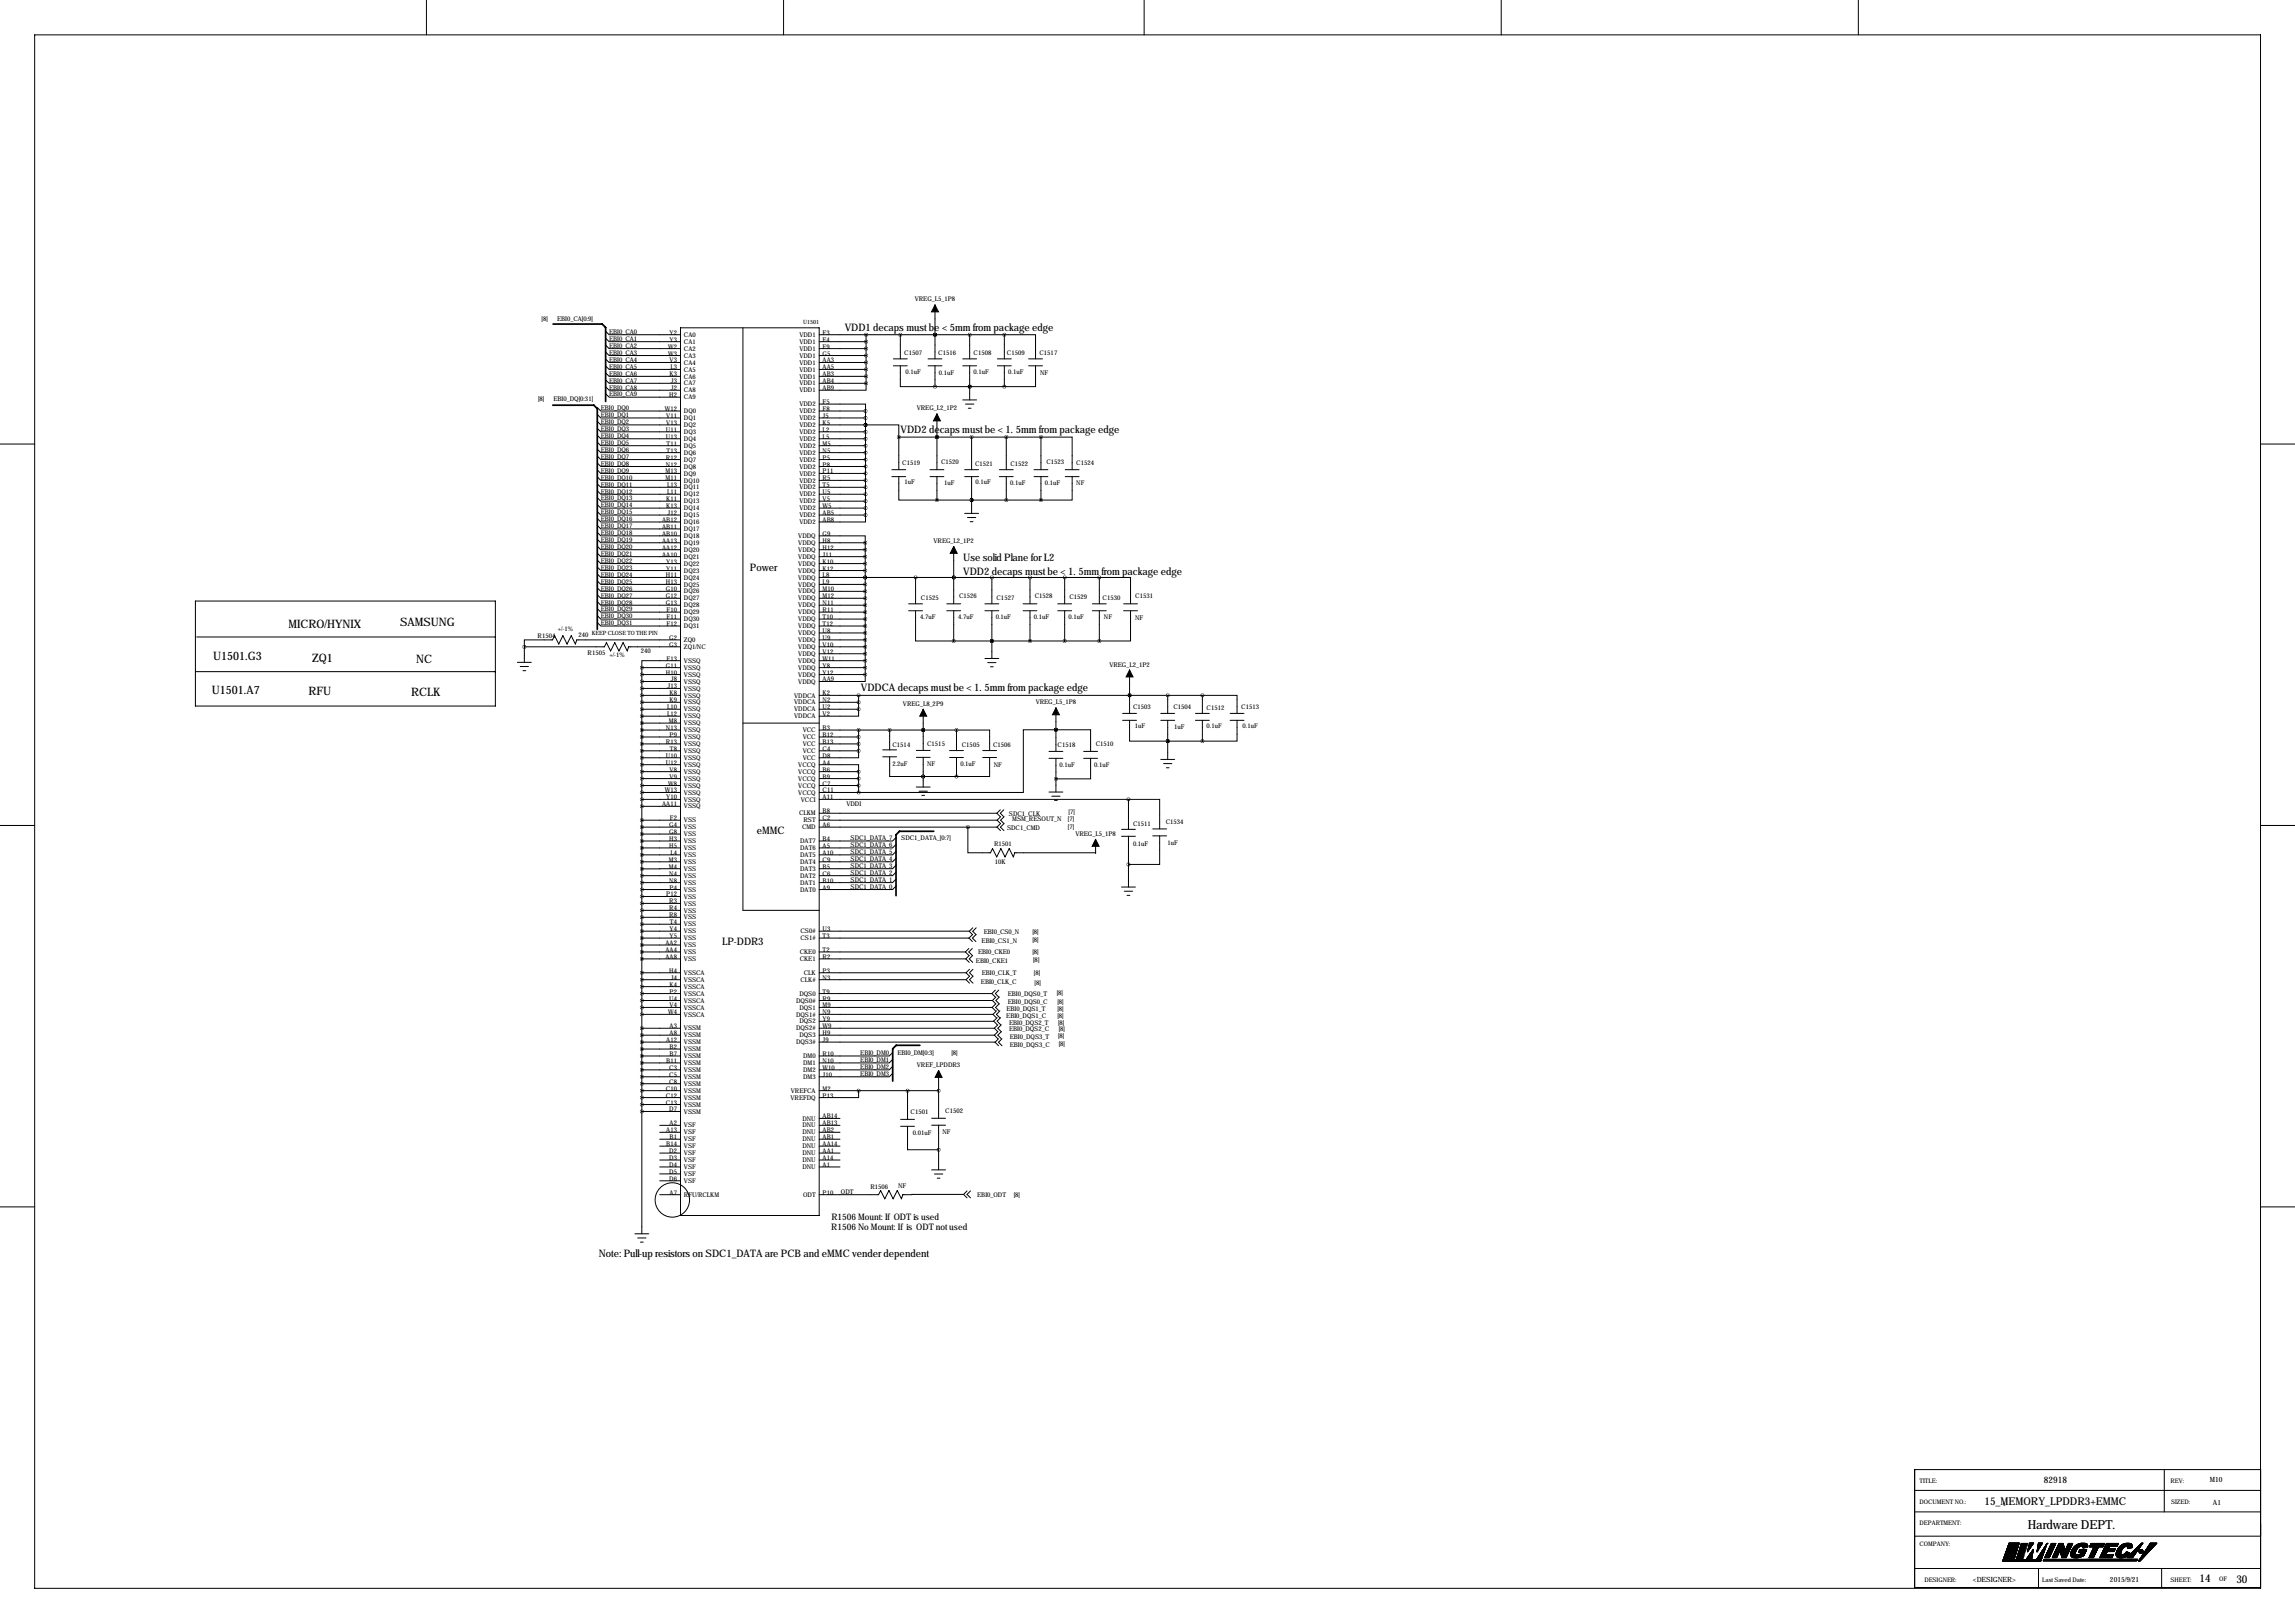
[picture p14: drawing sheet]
<svg xmlns="http://www.w3.org/2000/svg" width="841mm" height="594mm" viewBox="0 0 841 594" stroke-linecap="round" stroke-linejoin="round" font-family="sans-serif">
<defs><g id="words">
<text font-size="4.6" x="742.7" y="560.1">Hardware DEPT.</text>
<g font-size="4.3">
<text x="105.7" y="230">MICRO/HYNIX</text>
<text x="146.6" y="229.2">SAMSUNG</text>
<text x="78" y="241.9">U1501.G3</text>
<text x="114.3" y="242.3">ZQ1</text>
<text x="152.5" y="242.7">NC</text>
<text x="77.6" y="254.3">U1501.A7</text>
<text x="113" y="254.4">RFU</text>
<text x="150.6" y="254.8">RCLK</text>
</g>
<g font-size="4">
<text x="726.9" y="551.3">15_MEMORY_LPDDR3+EMMC</text>
<text x="805.7" y="579.4">14</text>
<text x="819.2" y="579.7">30</text>
</g>
<g font-size="3.8">
<text x="309.4" y="121.3">VDD1 decaps must be &lt; 5mm from package edge</text>
<text x="329.9" y="158.6">VDD2 decaps must be &lt; 1. 5mm from package edge</text>
<text x="274.7" y="209">Power</text>
<text x="352.9" y="205.5">Use solid Plane for L2</text>
<text x="352.9" y="210.5">VDD2 decaps must be &lt; 1. 5mm from package edge</text>
<text x="315.4" y="253.2">VDDCA decaps must be &lt; 1. 5mm from package edge</text>
<text x="277.2" y="305.5">eMMC</text>
<text x="264.5" y="346.1">LP-DDR3</text>
<text x="219.4" y="460.4">Note: Pull-up resistors on SDC1_DATA are PCB and eMMC vender dependent</text>
</g>
<g font-size="3.3">
<text x="304.5" y="447">R1506 Mount: If ODT is used</text>
<text x="304.5" y="450.7">R1506 No Mount: If is ODT not used</text>
<text x="748.7" y="543.2">82918</text>
</g>
<g font-size="2.6">
<text x="809.5" y="542.9">M10</text>
<text x="810.6" y="551.1">A1</text>
<text x="722.7" y="579.3">&lt;DESIGNER&gt;</text>
<text x="772.9" y="579.3">2015/9/21</text>
</g>
<g font-size="2.4">
<text x="335.1" y="110.4">VREG_L5_1P8</text>
<text x="198.4" y="117.4">[8]</text>
<text x="204.1" y="117.4">EBI0_CA[0:9]</text>
<text x="223.1" y="122.3">EBI0_CA0</text>
<text x="223.1" y="124.9">EBI0_CA1</text>
<text x="245.3" y="125.1">Y3</text>
<text x="245.3" y="122.6">Y2</text>
<text x="250.5" y="125.9">CA1</text>
<text x="250.5" y="123.4">CA0</text>
<text x="292.8" y="125.9">VDD1</text>
<text x="292.8" y="123.4">VDD1</text>
<text x="301.3" y="125.1">F4</text>
<text x="301.3" y="122.6">F3</text>
<text x="223.1" y="127.4">EBI0_CA2</text>
<text x="223.1" y="130">EBI0_CA3</text>
<text x="244.7" y="130.2">W3</text>
<text x="244.7" y="127.7">W2</text>
<text x="250.5" y="131">CA3</text>
<text x="250.5" y="128.5">CA2</text>
<text x="292.8" y="128.5">VDD1</text>
<text x="292.8" y="131">VDD1</text>
<text x="301.3" y="127.7">F9</text>
<text x="301.3" y="130.2">G5</text>
<text x="331.3" y="130.2">C1507</text>
<text x="343.7" y="129.9">C1516</text>
<text x="356.7" y="130.2">C1508</text>
<text x="368.8" y="129.9">C1509</text>
<text x="380.8" y="130.2">C1517</text>
<text x="223.1" y="132.5">EBI0_CA4</text>
<text x="223.1" y="135">EBI0_CA5</text>
<text x="223.1" y="137.6">EBI0_CA6</text>
<text x="245.3" y="137.8">K3</text>
<text x="245.3" y="132.8">V3</text>
<text x="245.6" y="135.3">L3</text>
<text x="250.5" y="136.1">CA5</text>
<text x="250.5" y="133.6">CA4</text>
<text x="292.8" y="133.6">VDD1</text>
<text x="292.8" y="136.1">VDD1</text>
<text x="301.3" y="132.8">AA3</text>
<text x="301.3" y="135.3">AA5</text>
<text x="301.3" y="137.8">AB3</text>
<text x="331.7" y="137">0.1uF</text>
<text x="343.9" y="137.5">0.1uF</text>
<text x="356.6" y="137">0.1uF</text>
<text x="369.3" y="137">0.1uF</text>
<text x="381" y="137.2">NF</text>
<text x="223.1" y="140.1">EBI0_CA7</text>
<text x="223.1" y="142.7">EBI0_CA8</text>
<text x="245.7" y="142.9">J2</text>
<text x="245.7" y="140.4">J3</text>
<text x="250.5" y="143.7">CA8</text>
<text x="250.5" y="138.6">CA6</text>
<text x="250.5" y="141.2">CA7</text>
<text x="292.8" y="138.6">VDD1</text>
<text x="292.8" y="141.2">VDD1</text>
<text x="292.8" y="143.7">VDD1</text>
<text x="301.3" y="140.4">AB4</text>
<text x="301.3" y="142.9">AB9</text>
<text x="197.1" y="146.9">[8]</text>
<text x="202.7" y="147">EBI0_DQ[0:31]</text>
<text x="223.1" y="145.2">EBI0_CA9</text>
<text x="245.2" y="145.5">H2</text>
<text x="250.5" y="146.3">CA9</text>
<text x="292.8" y="148.8">VDD2</text>
<text x="301.3" y="148">F5</text>
<text x="220.1" y="150.3">EBI0_DQ0</text>
<text x="220.1" y="152.8">EBI0_DQ1</text>
<text x="220.1" y="155.4">EBI0_DQ2</text>
<text x="243.5" y="150.5">W12</text>
<text x="244.1" y="155.6">V13</text>
<text x="244.1" y="153.1">V11</text>
<text x="250.5" y="153.9">DQ1</text>
<text x="250.5" y="151.3">DQ0</text>
<text x="292.8" y="151.3">VDD2</text>
<text x="292.8" y="153.9">VDD2</text>
<text x="301.3" y="150.5">F8</text>
<text x="301.3" y="153.1">J5</text>
<text x="301.3" y="155.6">K5</text>
<text x="335.8" y="150.3">VREG_L2_1P2</text>
<text x="220.1" y="157.9">EBI0_DQ3</text>
<text x="220.1" y="160.4">EBI0_DQ4</text>
<text x="243.9" y="160.7">U13</text>
<text x="243.9" y="158.2">U11</text>
<text x="250.5" y="161.5">DQ4</text>
<text x="250.5" y="156.4">DQ2</text>
<text x="250.5" y="159">DQ3</text>
<text x="292.8" y="156.4">VDD2</text>
<text x="292.8" y="159">VDD2</text>
<text x="292.8" y="161.5">VDD2</text>
<text x="301.3" y="158.2">L2</text>
<text x="301.3" y="160.7">L5</text>
<text x="220.1" y="163">EBI0_DQ5</text>
<text x="220.1" y="165.5">EBI0_DQ6</text>
<text x="244.2" y="163.2">T11</text>
<text x="244.2" y="165.8">T13</text>
<text x="250.5" y="164">DQ5</text>
<text x="250.5" y="166.6">DQ6</text>
<text x="292.8" y="166.6">VDD2</text>
<text x="292.8" y="164">VDD2</text>
<text x="301.3" y="165.8">N5</text>
<text x="301.3" y="163.2">M5</text>
<text x="220.1" y="168.1">EBI0_DQ7</text>
<text x="220.1" y="170.6">EBI0_DQ8</text>
<text x="220.1" y="173.1">EBI0_DQ9</text>
<text x="243.8" y="173.4">M13</text>
<text x="243.9" y="170.9">N12</text>
<text x="243.9" y="168.3">R12</text>
<text x="250.5" y="171.7">DQ8</text>
<text x="250.5" y="169.1">DQ7</text>
<text x="292.8" y="171.7">VDD2</text>
<text x="292.8" y="169.1">VDD2</text>
<text x="301.3" y="173.4">P11</text>
<text x="301.3" y="170.9">P8</text>
<text x="301.3" y="168.3">P5</text>
<text x="330.5" y="170.3">C1519</text>
<text x="344.7" y="170.1">C1520</text>
<text x="357.2" y="170.6">C1521</text>
<text x="370.1" y="170.6">C1522</text>
<text x="383.3" y="170.1">C1523</text>
<text x="394.2" y="170.3">C1524</text>
<text x="220.1" y="175.7">EBI0_DQ10</text>
<text x="220.1" y="178.2">EBI0_DQ11</text>
<text x="243.8" y="175.9">M11</text>
<text x="244.3" y="178.5">L13</text>
<text x="250.5" y="179.3">DQ11</text>
<text x="250.5" y="174.2">DQ9</text>
<text x="250.5" y="176.7">DQ10</text>
<text x="292.8" y="174.2">VDD2</text>
<text x="292.8" y="176.7">VDD2</text>
<text x="292.8" y="179.3">VDD2</text>
<text x="301.3" y="175.9">R5</text>
<text x="301.3" y="178.5">T5</text>
<text x="331.3" y="177.4">1uF</text>
<text x="345.8" y="177.6">1uF</text>
<text x="357.4" y="177.4">0.1uF</text>
<text x="370.1" y="177.6">0.1uF</text>
<text x="382.8" y="177.6">0.1uF</text>
<text x="394.2" y="177.6">NF</text>
<text x="220.1" y="180.8">EBI0_DQ12</text>
<text x="220.1" y="183.3">EBI0_DQ13</text>
<text x="220.1" y="185.8">EBI0_DQ14</text>
<text x="244.1" y="183.6">K11</text>
<text x="244.3" y="181">L11</text>
<text x="250.5" y="184.4">DQ13</text>
<text x="250.5" y="181.8">DQ12</text>
<text x="292.8" y="181.8">VDD2</text>
<text x="292.8" y="184.4">VDD2</text>
<text x="301.3" y="181">U5</text>
<text x="301.3" y="183.6">V5</text>
<text x="220.1" y="188.4">EBI0_DQ15</text>
<text x="220.1" y="190.9">EBI0_DQ16</text>
<text x="242.6" y="191.2">AB12</text>
<text x="244.1" y="186.1">K13</text>
<text x="244.5" y="188.6">J12</text>
<text x="250.5" y="189.4">DQ15</text>
<text x="250.5" y="186.9">DQ14</text>
<text x="250.5" y="192">DQ16</text>
<text x="292.8" y="186.9">VDD2</text>
<text x="292.8" y="189.4">VDD2</text>
<text x="292.8" y="192">VDD2</text>
<text x="301.3" y="186.1">W5</text>
<text x="301.3" y="188.6">AB5</text>
<text x="301.3" y="191.2">AB8</text>
<text x="220.1" y="193.5">EBI0_DQ17</text>
<text x="220.1" y="196">EBI0_DQ18</text>
<text x="242.6" y="193.7">AB11</text>
<text x="242.6" y="196.3">AB10</text>
<text x="250.5" y="194.5">DQ17</text>
<text x="250.5" y="197.1">DQ18</text>
<text x="292.4" y="197.1">VDDQ</text>
<text x="301.3" y="196.3">G9</text>
<text x="220.1" y="198.5">EBI0_DQ19</text>
<text x="220.1" y="201.1">EBI0_DQ20</text>
<text x="220.1" y="203.6">EBI0_DQ21</text>
<text x="242.6" y="198.8">AA13</text>
<text x="242.6" y="201.3">AA12</text>
<text x="242.6" y="203.9">AA10</text>
<text x="250.5" y="199.6">DQ19</text>
<text x="250.5" y="202.1">DQ20</text>
<text x="292.4" y="202.1">VDDQ</text>
<text x="292.4" y="199.6">VDDQ</text>
<text x="301.3" y="203.9">J11</text>
<text x="301.3" y="201.3">H12</text>
<text x="301.3" y="198.8">H8</text>
<text x="341.9" y="198.9">VREG_L2_1P2</text>
<text x="220.1" y="206.2">EBI0_DQ22</text>
<text x="220.1" y="208.7">EBI0_DQ23</text>
<text x="244.1" y="209">Y11</text>
<text x="244.1" y="206.4">Y13</text>
<text x="250.5" y="209.8">DQ23</text>
<text x="250.5" y="207.2">DQ22</text>
<text x="250.5" y="204.7">DQ21</text>
<text x="292.4" y="204.7">VDDQ</text>
<text x="292.4" y="207.2">VDDQ</text>
<text x="292.4" y="209.8">VDDQ</text>
<text x="301.3" y="206.4">K10</text>
<text x="301.3" y="209">K12</text>
<text x="220.1" y="211.2">EBI0_DQ24</text>
<text x="220.1" y="213.8">EBI0_DQ25</text>
<text x="243.9" y="214">H13</text>
<text x="243.9" y="211.5">H11</text>
<text x="250.5" y="214.8">DQ25</text>
<text x="250.5" y="212.3">DQ24</text>
<text x="292.4" y="212.3">VDDQ</text>
<text x="292.4" y="214.8">VDDQ</text>
<text x="301.3" y="211.5">L8</text>
<text x="301.3" y="214">L9</text>
<text x="220.1" y="216.3">EBI0_DQ26</text>
<text x="220.1" y="218.9">EBI0_DQ27</text>
<text x="220.1" y="221.4">EBI0_DQ28</text>
<text x="243.9" y="216.6">G10</text>
<text x="243.9" y="219.1">G12</text>
<text x="243.9" y="221.7">G13</text>
<text x="250.5" y="217.4">DQ26</text>
<text x="250.5" y="219.9">DQ27</text>
<text x="292.4" y="217.4">VDDQ</text>
<text x="292.4" y="219.9">VDDQ</text>
<text x="301.3" y="221.7">N11</text>
<text x="301.3" y="216.6">M10</text>
<text x="301.3" y="219.1">M12</text>
<text x="337.4" y="219.6">C1525</text>
<text x="351.3" y="219.1">C1526</text>
<text x="365" y="219.6">C1527</text>
<text x="379" y="219.1">C1528</text>
<text x="391.7" y="219.3">C1529</text>
<text x="403.9" y="219.6">C1530</text>
<text x="415.8" y="219.1">C1531</text>
<text x="220.1" y="223.9">EBI0_DQ29</text>
<text x="220.1" y="226.5">EBI0_DQ30</text>
<text x="244.2" y="224.2">F10</text>
<text x="244.2" y="226.7">F11</text>
<text x="250.5" y="225">DQ29</text>
<text x="250.5" y="227.5">DQ30</text>
<text x="250.5" y="222.5">DQ28</text>
<text x="292.4" y="222.5">VDDQ</text>
<text x="292.4" y="225">VDDQ</text>
<text x="292.4" y="227.5">VDDQ</text>
<text x="301.3" y="224.2">R11</text>
<text x="301.3" y="226.7">T10</text>
<text x="337.1" y="226.9">4.7uF</text>
<text x="351" y="226.9">4.7uF</text>
<text x="364.8" y="226.6">0.1uF</text>
<text x="378.7" y="226.9">0.1uF</text>
<text x="391.4" y="226.9">0.1uF</text>
<text x="404.4" y="226.6">NF</text>
<text x="415.8" y="227.1">NF</text>
<text x="196.9" y="233.5">R1504</text>
<text x="204.3" y="231.3">+/-1%</text>
<text x="211.9" y="233.5">240</text>
<text x="220.1" y="229">EBI0_DQ31</text>
<text x="244.2" y="229.3">F12</text>
<text x="250.5" y="230.1">DQ31</text>
<text x="292.4" y="230.1">VDDQ</text>
<text x="292.4" y="232.6">VDDQ</text>
<text x="301.3" y="229.3">T12</text>
<text x="301.3" y="231.8">U8</text>
<text x="215.2" y="239.7">R1505</text>
<text x="234.7" y="239.3">240</text>
<text x="245.2" y="234.4">G2</text>
<text x="245.2" y="236.9">G3</text>
<text x="250.5" y="235.2">ZQ0</text>
<text x="250.5" y="237.7">ZQ1/NC</text>
<text x="292.4" y="235.2">VDDQ</text>
<text x="292.4" y="237.7">VDDQ</text>
<text x="301.3" y="234.4">U9</text>
<text x="301.3" y="236.9">V10</text>
<text x="301.3" y="239.4">V12</text>
<text x="223.2" y="240.7">+/-1%</text>
<text x="243.9" y="244.5">G11</text>
<text x="244.2" y="242">F13</text>
<text x="250.5" y="242.8">VSSQ</text>
<text x="250.5" y="245.3">VSSQ</text>
<text x="292.4" y="240.2">VDDQ</text>
<text x="292.4" y="242.8">VDDQ</text>
<text x="292.4" y="245.3">VDDQ</text>
<text x="301.3" y="242">W11</text>
<text x="301.3" y="244.5">Y8</text>
<text x="406.4" y="244.1">VREG_L2_1P2</text>
<text x="243.9" y="247.1">H10</text>
<text x="245.7" y="249.6">J8</text>
<text x="250.5" y="247.9">VSSQ</text>
<text x="250.5" y="250.4">VSSQ</text>
<text x="292.4" y="247.9">VDDQ</text>
<text x="292.4" y="250.4">VDDQ</text>
<text x="301.3" y="247.1">Y12</text>
<text x="301.3" y="249.6">AA9</text>
<text x="244.5" y="252.1">J13</text>
<text x="245.3" y="254.7">K8</text>
<text x="245.3" y="257.2">K9</text>
<text x="250.5" y="252.9">VSSQ</text>
<text x="250.5" y="255.5">VSSQ</text>
<text x="290.9" y="255.5">VDDCA</text>
<text x="301.3" y="257.2">N2</text>
<text x="301.3" y="254.7">K2</text>
<text x="379.4" y="258">VREG_L5_1P8</text>
<text x="244.3" y="259.8">L10</text>
<text x="244.3" y="262.3">L12</text>
<text x="250.5" y="258">VSSQ</text>
<text x="250.5" y="260.6">VSSQ</text>
<text x="250.5" y="263.1">VSSQ</text>
<text x="290.9" y="258">VDDCA</text>
<text x="290.9" y="260.6">VDDCA</text>
<text x="290.9" y="263.1">VDDCA</text>
<text x="301.3" y="259.8">U2</text>
<text x="301.3" y="262.3">V2</text>
<text x="330.8" y="258.5">VREG_L8_2P9</text>
<text x="415.1" y="259.7">C1503</text>
<text x="429.8" y="259.7">C1504</text>
<text x="442" y="260">C1512</text>
<text x="454.7" y="259.7">C1513</text>
<text x="243.9" y="267.4">N13</text>
<text x="245" y="264.8">M8</text>
<text x="245.3" y="269.9">P9</text>
<text x="250.5" y="265.6">VSSQ</text>
<text x="250.5" y="268.2">VSSQ</text>
<text x="294.1" y="268.2">VCC</text>
<text x="301.3" y="267.4">B3</text>
<text x="301.3" y="269.9">B12</text>
<text x="415.7" y="266.8">1uF</text>
<text x="430.2" y="267">1uF</text>
<text x="442" y="266.5">0.1uF</text>
<text x="455.2" y="266.8">0.1uF</text>
<text x="243.9" y="272.5">R13</text>
<text x="245.4" y="275">T8</text>
<text x="250.5" y="270.7">VSSQ</text>
<text x="250.5" y="273.3">VSSQ</text>
<text x="250.5" y="275.8">VSSQ</text>
<text x="294.1" y="270.7">VCC</text>
<text x="294.1" y="273.3">VCC</text>
<text x="294.1" y="275.8">VCC</text>
<text x="301.3" y="272.5">B13</text>
<text x="301.3" y="275">C4</text>
<text x="326.9" y="273.4">C1514</text>
<text x="339.6" y="273.2">C1515</text>
<text x="352.3" y="273.4">C1505</text>
<text x="363.8" y="273.7">C1506</text>
<text x="387.4" y="273.7">C1518</text>
<text x="401.4" y="273.2">C1510</text>
<text x="243.9" y="277.5">U10</text>
<text x="243.9" y="280.1">U12</text>
<text x="250.5" y="278.3">VSSQ</text>
<text x="250.5" y="280.9">VSSQ</text>
<text x="292.4" y="280.9">VCCQ</text>
<text x="294.1" y="278.3">VCC</text>
<text x="301.3" y="277.5">D8</text>
<text x="301.3" y="280.1">A4</text>
<text x="326.9" y="280.5">2.2uF</text>
<text x="339.6" y="280.5">NF</text>
<text x="351.8" y="280.5">0.1uF</text>
<text x="364" y="281">NF</text>
<text x="388.1" y="280.7">0.1uF</text>
<text x="400.8" y="280.7">0.1uF</text>
<text x="244.7" y="287.7">W8</text>
<text x="245.3" y="282.6">V8</text>
<text x="245.3" y="285.2">V9</text>
<text x="250.5" y="283.4">VSSQ</text>
<text x="250.5" y="286">VSSQ</text>
<text x="292.4" y="283.4">VCCQ</text>
<text x="292.4" y="286">VCCQ</text>
<text x="301.3" y="282.6">B6</text>
<text x="301.3" y="287.7">C7</text>
<text x="301.3" y="285.2">B9</text>
<text x="243.5" y="290.2">W13</text>
<text x="244.1" y="292.8">Y10</text>
<text x="250.5" y="288.5">VSSQ</text>
<text x="250.5" y="291">VSSQ</text>
<text x="250.5" y="293.6">VSSQ</text>
<text x="292.4" y="288.5">VCCQ</text>
<text x="292.4" y="291">VCCQ</text>
<text x="293.4" y="293.6">VCCI</text>
<text x="301.3" y="290.2">C11</text>
<text x="301.3" y="292.8">A11</text>
<text x="242.6" y="295.3">AA11</text>
<text x="250.5" y="296.1">VSSQ</text>
<text x="292.7" y="298.7">CLKM</text>
<text x="301.3" y="297.9">B8</text>
<text x="310" y="295.2">VDDI</text>
<text x="369.6" y="298.8">SDC1_CLK</text>
<text x="391.4" y="298">[7]</text>
<text x="245.2" y="302.9">G4</text>
<text x="245.2" y="305.5">G8</text>
<text x="245.4" y="300.4">F2</text>
<text x="250.5" y="301.2">VSS</text>
<text x="250.5" y="303.7">VSS</text>
<text x="293.8" y="303.7">CMD</text>
<text x="294.3" y="301.2">RST</text>
<text x="301.3" y="300.4">C2</text>
<text x="301.3" y="302.9">A6</text>
<text x="368.9" y="304.1">SDC1_CMD</text>
<text x="370.8" y="300.8">MSM_RESOUT_N</text>
<text x="391.2" y="300.8">[7]</text>
<text x="391.2" y="303.6">[7]</text>
<text x="415.1" y="302.4">C1511</text>
<text x="427" y="301.6">C1534</text>
<text x="245.2" y="308">H3</text>
<text x="245.2" y="310.6">H5</text>
<text x="250.5" y="306.3">VSS</text>
<text x="250.5" y="308.8">VSS</text>
<text x="250.5" y="311.4">VSS</text>
<text x="293.1" y="308.8">DAT7</text>
<text x="293.1" y="311.4">DAT6</text>
<text x="301.3" y="308">B4</text>
<text x="301.3" y="310.6">A5</text>
<text x="311.6" y="310.3">SDC1_DATA_6</text>
<text x="311.6" y="307.8">SDC1_DATA_7</text>
<text x="330.1" y="307.8">SDC1_DATA_[0:7]</text>
<text x="364.1" y="309.8">R1501</text>
<text x="393.9" y="306.1">VREG_L5_1P8</text>
<text x="415" y="309.7">0.1uF</text>
<text x="427.6" y="309.4">1uF</text>
<text x="245" y="315.6">M3</text>
<text x="245.6" y="313.1">L4</text>
<text x="250.5" y="313.9">VSS</text>
<text x="250.5" y="316.4">VSS</text>
<text x="293.1" y="313.9">DAT5</text>
<text x="293.1" y="316.4">DAT4</text>
<text x="301.3" y="313.1">A10</text>
<text x="301.3" y="315.6">C9</text>
<text x="311.6" y="317.9">SDC1_DATA_3</text>
<text x="311.6" y="315.4">SDC1_DATA_4</text>
<text x="311.6" y="312.8">SDC1_DATA_5</text>
<text x="364.4" y="316.5">10K</text>
<text x="245" y="318.2">M4</text>
<text x="245.2" y="320.7">N4</text>
<text x="245.2" y="323.3">N8</text>
<text x="250.5" y="319">VSS</text>
<text x="250.5" y="321.5">VSS</text>
<text x="293.1" y="319">DAT3</text>
<text x="293.1" y="321.5">DAT2</text>
<text x="301.3" y="318.2">B5</text>
<text x="301.3" y="320.7">C6</text>
<text x="301.3" y="323.3">B10</text>
<text x="311.6" y="323">SDC1_DATA_1</text>
<text x="311.6" y="320.5">SDC1_DATA_2</text>
<text x="244.1" y="328.3">P12</text>
<text x="245.3" y="325.8">P4</text>
<text x="250.5" y="324.1">VSS</text>
<text x="250.5" y="326.6">VSS</text>
<text x="250.5" y="329.1">VSS</text>
<text x="293.1" y="324.1">DAT1</text>
<text x="293.1" y="326.6">DAT0</text>
<text x="301.3" y="325.8">A9</text>
<text x="311.6" y="325.5">SDC1_DATA_0</text>
<text x="245.2" y="330.9">R3</text>
<text x="245.2" y="333.4">R4</text>
<text x="245.2" y="336">R8</text>
<text x="250.5" y="331.7">VSS</text>
<text x="250.5" y="334.2">VSS</text>
<text x="245.3" y="341">Y4</text>
<text x="245.4" y="338.5">T4</text>
<text x="250.5" y="336.8">VSS</text>
<text x="250.5" y="339.3">VSS</text>
<text x="250.5" y="341.8">VSS</text>
<text x="293.2" y="341.8">CS0#</text>
<text x="301.3" y="341">U3</text>
<text x="360.3" y="342">EBI0_CS0_N</text>
<text x="378.2" y="342">[8]</text>
<text x="243.8" y="346.1">AA2</text>
<text x="245.3" y="343.6">Y5</text>
<text x="250.5" y="344.4">VSS</text>
<text x="250.5" y="346.9">VSS</text>
<text x="293.2" y="344.4">CS1#</text>
<text x="301.3" y="343.6">T3</text>
<text x="359.6" y="345.3">EBI0_CS1_N</text>
<text x="378.2" y="345">[8]</text>
<text x="243.8" y="348.7">AA4</text>
<text x="243.8" y="351.2">AA8</text>
<text x="250.5" y="349.5">VSS</text>
<text x="250.5" y="352">VSS</text>
<text x="293" y="349.5">CKE0</text>
<text x="293" y="352">CKE1</text>
<text x="301.3" y="348.7">T2</text>
<text x="301.3" y="351.2">R2</text>
<text x="357.5" y="352.6">EBI0_CKE1</text>
<text x="358.3" y="349.6">EBI0_CKE0</text>
<text x="378.2" y="349.3">[8]</text>
<text x="378.5" y="352.4">[8]</text>
<text x="245.2" y="356.3">H4</text>
<text x="245.7" y="358.8">J4</text>
<text x="250.5" y="357.1">VSSCA</text>
<text x="250.5" y="359.6">VSSCA</text>
<text x="293.2" y="359.6">CLK#</text>
<text x="294.5" y="357.1">CLK</text>
<text x="301.3" y="356.3">P3</text>
<text x="301.3" y="358.8">N3</text>
<text x="359.6" y="357.2">EBI0_CLK_T</text>
<text x="378.7" y="356.9">[8]</text>
<text x="245.3" y="361.4">K4</text>
<text x="245.3" y="363.9">P2</text>
<text x="250.5" y="362.2">VSSCA</text>
<text x="250.5" y="364.7">VSSCA</text>
<text x="292.8" y="364.7">DQS0</text>
<text x="301.3" y="363.9">T9</text>
<text x="359.3" y="360.2">EBI0_CLK_C</text>
<text x="369.1" y="364.8">EBI0_DQS0_T</text>
<text x="379" y="360.8">[8]</text>
<text x="387.1" y="364.6">[8]</text>
<text x="244.7" y="371.5">W4</text>
<text x="245.2" y="366.4">U4</text>
<text x="245.3" y="369">V4</text>
<text x="250.5" y="367.2">VSSCA</text>
<text x="250.5" y="369.8">VSSCA</text>
<text x="291.6" y="367.2">DQS0#</text>
<text x="292.8" y="369.8">DQS1</text>
<text x="301.3" y="366.4">R9</text>
<text x="301.3" y="369">M9</text>
<text x="301.3" y="371.5">N9</text>
<text x="368.6" y="370.1">EBI0_DQS1_T</text>
<text x="369.1" y="367.9">EBI0_DQS0_C</text>
<text x="387.3" y="367.6">[8]</text>
<text x="387.3" y="370.1">[8]</text>
<text x="245.3" y="376.6">A3</text>
<text x="250.5" y="377.4">VSSM</text>
<text x="250.5" y="372.3">VSSCA</text>
<text x="291.6" y="372.3">DQS1#</text>
<text x="291.6" y="377.4">DQS2#</text>
<text x="292.8" y="374.9">DQS2</text>
<text x="301.3" y="374.1">Y9</text>
<text x="301.3" y="376.6">W9</text>
<text x="368.6" y="372.9">EBI0_DQS1_C</text>
<text x="369.6" y="377.8">EBI0_DQS2_C</text>
<text x="369.7" y="375.2">EBI0_DQS2_T</text>
<text x="387.3" y="372.7">[8]</text>
<text x="387.6" y="375.2">[8]</text>
<text x="387.9" y="377.8">[8]</text>
<text x="244.1" y="381.7">A12</text>
<text x="245.3" y="379.1">A8</text>
<text x="250.5" y="379.9">VSSM</text>
<text x="250.5" y="382.5">VSSM</text>
<text x="291.6" y="382.5">DQS3#</text>
<text x="292.8" y="379.9">DQS3</text>
<text x="301.3" y="379.1">H9</text>
<text x="301.3" y="381.7">J9</text>
<text x="369.9" y="383.4">EBI0_DQS3_C</text>
<text x="369.9" y="380.6">EBI0_DQS3_T</text>
<text x="387.6" y="380.1">[8]</text>
<text x="387.9" y="383.1">[8]</text>
<text x="244.1" y="389.3">B11</text>
<text x="245.3" y="384.2">B2</text>
<text x="245.3" y="386.8">B7</text>
<text x="250.5" y="385">VSSM</text>
<text x="250.5" y="387.6">VSSM</text>
<text x="294.2" y="387.6">DM0</text>
<text x="301.3" y="386.8">R10</text>
<text x="301.3" y="389.3">N10</text>
<text x="315.1" y="386.5">EBI0_DM0</text>
<text x="315.1" y="389">EBI0_DM1</text>
<text x="328.7" y="386.3">EBI0_DM[0:3]</text>
<text x="348.5" y="386.4">[8]</text>
<text x="245.2" y="391.8">C3</text>
<text x="245.2" y="394.4">C5</text>
<text x="250.5" y="390.1">VSSM</text>
<text x="250.5" y="392.6">VSSM</text>
<text x="250.5" y="395.2">VSSM</text>
<text x="294.2" y="390.1">DM1</text>
<text x="294.2" y="392.6">DM2</text>
<text x="294.2" y="395.2">DM3</text>
<text x="301.3" y="391.8">W10</text>
<text x="301.3" y="394.4">J10</text>
<text x="315.1" y="391.6">EBI0_DM2</text>
<text x="315.1" y="394.1">EBI0_DM3</text>
<text x="335.9" y="390.8">VREF_LPDDR3</text>
<text x="243.9" y="399.5">C10</text>
<text x="245.2" y="396.9">C8</text>
<text x="250.5" y="397.7">VSSM</text>
<text x="250.5" y="400.3">VSSM</text>
<text x="289.7" y="400.3">VREFCA</text>
<text x="301.3" y="399.5">M2</text>
<text x="243.9" y="402">C12</text>
<text x="243.9" y="404.5">C13</text>
<text x="245.2" y="407.1">D7</text>
<text x="250.5" y="402.8">VSSM</text>
<text x="250.5" y="405.3">VSSM</text>
<text x="250.5" y="407.9">VSSM</text>
<text x="289.6" y="402.8">VREFDQ</text>
<text x="301.3" y="402">P13</text>
<text x="346.2" y="407.5">C1502</text>
<text x="245.3" y="412.2">A2</text>
<text x="250.5" y="413">VSF</text>
<text x="293.9" y="413">DNU</text>
<text x="293.9" y="410.4">DNU</text>
<text x="301.3" y="412.2">AB13</text>
<text x="301.3" y="409.6">AB14</text>
<text x="333.5" y="408.1">C1501</text>
<text x="244.1" y="414.7">A13</text>
<text x="244.1" y="419.8">B14</text>
<text x="245.3" y="417.2">B1</text>
<text x="250.5" y="415.5">VSF</text>
<text x="250.5" y="418">VSF</text>
<text x="293.9" y="418">DNU</text>
<text x="293.9" y="415.5">DNU</text>
<text x="301.3" y="419.8">AA14</text>
<text x="301.3" y="417.2">AB1</text>
<text x="301.3" y="414.7">AB2</text>
<text x="334.4" y="415.6">0.01uF</text>
<text x="345.2" y="415.4">NF</text>
<text x="245.2" y="422.3">D2</text>
<text x="245.2" y="424.9">D3</text>
<text x="250.5" y="420.6">VSF</text>
<text x="250.5" y="423.1">VSF</text>
<text x="250.5" y="425.7">VSF</text>
<text x="293.9" y="425.7">DNU</text>
<text x="293.9" y="423.1">DNU</text>
<text x="293.9" y="420.6">DNU</text>
<text x="301.3" y="424.9">A14</text>
<text x="301.3" y="422.3">AA1</text>
<text x="245.2" y="427.4">D4</text>
<text x="245.2" y="429.9">D5</text>
<text x="250.5" y="428.2">VSF</text>
<text x="250.5" y="430.7">VSF</text>
<text x="293.9" y="428.2">DNU</text>
<text x="301.3" y="427.4">A1</text>
<text x="245.2" y="432.5">D6</text>
<text x="245.3" y="437.6">A7</text>
<text x="250.5" y="433.3">VSF</text>
<text x="301.3" y="437.6">P10</text>
<text x="308.1" y="437.2">ODT</text>
<text x="318.8" y="435.4">R1506</text>
<text x="329" y="435">NF</text>
<text x="250.5" y="438.4">RFU/RCLKM</text>
<text x="294.2" y="438.4">ODT</text>
<text x="358" y="438.5">EBI0_ODT</text>
<text x="371.3" y="438.5">[8]</text>
</g>
<g font-size="2.3">
<text x="703.1" y="543.3">TITLE:</text>
<text x="795.1" y="543.1">REV:</text>
<text x="703.1" y="550.9">DOCUMENT NO.:</text>
<text x="795.3" y="550.9">SIZED:</text>
<text x="703.1" y="558.6">DEPARTMENT:</text>
<text x="703.1" y="566.2">COMPANY:</text>
<text x="704.9" y="579.4">DESIGNER:</text>
<text x="748.1" y="579.4">Last Saved Date:</text>
<text x="795.1" y="579.4">SHEET:</text>
<text x="812.9" y="579.1">OF</text>
</g>
<g font-size="2.1">
<text x="294.2" y="118.8">U1501</text>
<text x="216.8" y="232.7">KEEP CLOSE TO THE PIN</text>
</g>
</g></defs>
<g fill="none" stroke="#000" stroke-width=".37">
<path d="M12.7 12.8h815.3v568.9h-815.3zM156.2 .1v12.7M287 .1v12.7M419.1 .1v12.7M549.9 .1v12.7M680.7 .1v12.7M342.5 111.7v19.7M221.8 121.3l1.3 1.3h26.2M221.8 123.9l1.3 1.2h26.2M221.8 126.4l1.3 1.3h26.2M221.8 129l1.3 1.2h26.2M221.8 131.5l1.3 1.3h26.2"/>
<path d="M221.8 134l1.3 1.3h26.2M221.8 136.6l1.3 1.2h26.2M221.8 139.1l1.3 1.3h26.2M249.3 120.1h50.8v325.1h-50.8zM272.1 120.1v213.3h28M300.1 137.8h17.1M300.1 135.3h17.1M300.1 132.8h17.1M300.1 130.2h17.1M300.1 127.7h17.1M300.1 125.1h17.1M300.1 122.6h67.8"/>
<path d="M317.2 122.6v17.8M327.3 134h5M327.3 131.4h5M329.8 134v7.6h12.7M329.8 122.6v8.8M340 134h5M340 131.4h5M342.5 122.6h.1M342.5 134v7.6M352.7 134h5M352.7 131.4h5M355.2 122.6v8.8"/>
<path d="M355.2 134v12.5M365.4 134h5M365.4 131.4h5M367.9 122.6h11.4v8.8M367.9 122.6v8.8M367.9 134v7.6M376.8 134h5.1M376.8 131.4h5.1M379.3 134v7.6h-11.4M218.8 149.3l1.3 1.2h29.2M218.8 151.8l1.3 1.3h29.2M218.8 154.4l1.3 1.2h29.2"/>
<path d="M218.8 156.9l1.3 1.3h29.2M218.8 159.4l1.3 1.3h29.2M221.8 141.7l1.3 1.2h26.2M221.8 144.2l1.3 1.3h26.2M300.1 148h16.9v2.5M300.1 140.4h17.1M300.1 155.6h16.9M300.1 153.1h16.9M300.1 158.2h16.9M300.1 150.5h16.9M317 155.6h.1M317 155.6h12.2v4.5"/>
<path d="M317 150.5v38.1M317.2 140.4v2.5h-17.1M342.5 141.6h25.4M343.2 151.6v20.4M352.7 146.5h5M353.7 148h3M354.7 149.5h1M355.2 141.6h.1M0 162.6h12.7M218.8 162l1.3 1.2h29.2M218.8 164.5l1.3 1.3h29.2M218.8 167.1l1.3 1.2h29.2"/>
<path d="M218.8 169.6l1.3 1.3h29.2M218.8 172.1l1.3 1.3h29.2M218.8 174.7l1.3 1.2h29.2M218.8 177.2l1.3 1.3h29.2M218.8 179.8l1.3 1.2h29.2M300.1 178.5h16.9M300.1 170.9h16.9M300.1 173.4h16.9M300.1 175.9h16.9M300.1 163.2h16.9M300.1 165.8h16.9M300.1 168.3h16.9"/>
<path d="M300.1 160.7h16.9M326.7 174.6h5.1M326.7 172h5.1M329.2 174.6v8.6h14M329.2 160.1v11.9M329.2 160.1h52.1M340.7 174.6h5M340.7 172h5M343.2 160.1h.1M343.2 174.6v8.6M353.4 174.6h5M353.4 172h5"/>
<path d="M355.9 160.1v11.9M355.9 174.6v13.4M366.1 174.6h5M366.1 172h5M368.6 160.1v11.9M368.6 174.6v8.6M378.8 174.6h5M378.8 172h5M381.3 160.1h11.4v11.9M381.3 160.1v11.9M381.3 174.6v8.6M390.2 174.6h5.1"/>
<path d="M390.2 172h5.1M392.7 174.6v8.6h-11.4M828 162.6h12.7M218.8 182.3l1.3 1.3h29.2M218.8 184.8l1.3 1.3h29.2M218.8 187.4l1.3 1.2h29.2M218.8 189.9l1.3 1.3h29.2M218.8 192.5l1.3 1.2h29.2M218.8 195l1.3 1.3h29.2M218.8 197.5l1.3 1.3h29.2M300.1 196.3h16.8v2.5M300.1 188.6h16.9"/>
<path d="M300.1 183.6h16.9M300.1 186.1h16.9M300.1 181h16.9M300.1 198.8h16.8M316.9 198.8v48.3M317 188.6v2.6h-16.9M343.2 183.2h38.1M353.4 188h5M354.4 189.6h3M355.4 191.1h1M355.9 183.2h.1M218.8 200.1l1.3 1.2h29.2"/>
<path d="M218.8 202.6l1.3 1.3h29.2M218.8 205.2l1.3 1.2h29.2M218.8 207.7l1.3 1.3h29.2M218.8 210.2l1.3 1.3h29.2M218.8 212.8l1.3 1.2h29.2M218.8 215.3l1.3 1.3h29.2M218.8 217.9l1.3 1.2h29.2M300.1 216.6h16.8M300.1 214h16.8M300.1 219.1h16.8M300.1 211.5h102.6M300.1 209h16.8"/>
<path d="M300.1 201.3h16.8M300.1 206.4h16.8M300.1 203.9h16.8M316.9 211.5h.1M335.4 211.5v9.7M349.4 211.5h.1M349.4 200.1v21.1M363.3 211.5v9.7M377.3 211.5v9.7M390 211.5v9.7M402.7 211.5h11.4v9.7M402.7 211.5v9.7"/>
<path d="M71.6 220.1h109.9v38.5h-109.9zM72 233.3h109.4M192.1 236.9h29.3l.7-1.5 1.6 3 1.5-3 1.5 3 1.5-3 1.6 3 .5-1.5h19M192.1 236.9v5.7M218.8 220.4l1.3 1.3h29.2M218.8 222.9l1.3 1.3h29.2M218.8 225.5l1.3 1.2h29.2M218.8 228l1.3 1.3h29.2M249.3 234.4h-38l-.5 1.5-1.6-3.1-1.5 3.1-1.5-3.1-1.5 3.1-1.6-3.1-.7 1.6h-10.3v2.5M300.1 229.3h16.8M300.1 224.2h16.8M300.1 234.4h16.8"/>
<path d="M300.1 226.7h16.8M300.1 221.7h16.8M300.1 231.8h16.8M300.1 236.9h16.8M300.1 239.4h16.8M332.8 223.7h5.1M332.8 221.2h5.1M335.4 223.7v11.1h14M346.8 223.7h5.1M346.8 221.2h5.1M349.4 223.7v11.1M349.4 234.8h53.3"/>
<path d="M360.8 223.7h5.1M360.8 221.2h5.1M363.3 234.8h.1M363.3 223.7v17.5M374.8 223.7h5M374.8 221.2h5M377.3 223.7v11.1M387.5 223.7h5M387.5 221.2h5M390 223.7v11.1M400.2 223.7h5M400.2 221.2h5"/>
<path d="M402.7 223.7v11.1M411.6 223.7h5.1M411.6 221.2h5.1M414.1 223.7v11.1h-11.4M71.6 246h109.9l-.1 .1M181.4 246v.1M189.5 242.6h5.1M190.6 244.1h3M191.6 245.6h1M235.1 244.5h14.2M235.1 247.1h14.2M235.1 249.6h14.2"/>
<path d="M235.1 252.1h14.2M235.1 254.7h14.2M235.1 257.2h14.2M235.1 259.8h14.2M235.1 244.5v207.4M249.3 242h-14.2v2.5M300.1 242h16.8M300.1 244.5h16.8M300.1 247.1h16.8M300.1 254.7h140.3M300.1 257.2h14.4M300.1 259.8h14.4"/>
<path d="M314.5 259.8v2.5h-14.4M314.5 254.7v5.1M316.9 247.1v2.5h-16.8M338.2 259.8v15M360.8 241.2h5.1M361.8 242.7h3M362.8 244.2h1M386.8 259.3v15.9M413.8 254.7h.1M413.8 245.4v15.9M427.7 254.7v6.6M440.4 254.7h12.7v6.6"/>
<path d="M440.4 254.7v6.6M235.1 264.8h14.2M235.1 262.3h14.2M235.1 267.4h14.2M235.1 269.9h14.2M235.1 272.5h14.2M235.1 275h14.2M235.1 277.5h14.2M272.1 264.8h28M300.1 267.4h50.3M300.1 269.9h14.4M300.1 272.5h14.4"/>
<path d="M300.1 275h14.4M314.5 275v2.5h-14.4M314.5 267.4v7.6M323.3 277.2h5.1M323.3 274.6h5.1M325.9 277.2v7.2h12.3M325.9 267.4v7.2M335.6 277.4h5.1M335.6 274.8h5.1M338.2 267.4h.1M338.2 277.4v10.9M347.8 277.4h5.1"/>
<path d="M347.8 274.9h5.1M350.4 267.4h12.1v7.5M350.4 267.4v7.5M350.4 277.4v7M360 277.4h5M360 274.9h5M362.5 277.4v7h-12.1M384.3 277.7h5M384.3 275.2h5M386.8 267.3h-11.9v22.9h-60.4M386.8 267.3h.1M386.8 267.3h12.7v7.9"/>
<path d="M386.8 277.7v12.4M397 277.7h5M397 275.2h5M399.5 277.7v7.6h-12.7M411.2 263.8h5.1M411.2 261.3h5.1M413.8 263.8v7.6h13.9M425.2 263.8h5.1M425.2 261.3h5.1M425.2 278.1h5.1M426.2 279.7h3.1M427.7 271.4h.1"/>
<path d="M427.7 263.8v14.3M427.7 271.4h12.7M437.9 263.8h5.1M437.9 261.3h5.1M440.4 263.8v7.6M450.6 263.8h5.1M450.6 261.3h5.1M453.1 263.8v7.6h-12.7M235.1 280.1h14.2M235.1 282.6h14.2M235.1 287.7h14.2M235.1 290.2h14.2"/>
<path d="M235.1 292.8h14.2M235.1 285.2h14.2M235.1 295.3h14.2M300.1 280.1h14.4v2.5M300.1 297.9h65.1M300.1 282.6h14.4M300.1 287.7h14.4M300.1 290.2h14.4M300.1 292.8h113.3M300.1 285.2h14.4M314.5 282.6v7.6M335.6 288.3h5.1"/>
<path d="M336.7 289.8h3M337.7 291.3h1M338.2 284.4h.1M338.2 284.4h12.2M365.2 297.9l1.2 1.2M366.4 296.6l-1.2 1.3M366.5 299.1l-1.2 1.3M367.7 296.6l-1.3 1.3 1.3 1.2M367.8 299.1l-1.3 1.3 1.3 1.3-1.3 1.2 1.2 1.3M384.3 290.1h5M385.3 291.6h3M386.3 293.1h1"/>
<path d="M413.4 292.8h11.4v10.8M413.4 292.8v11M427.2 281.2h1M0 302.3h12.7M235.1 300.4h14.2M235.1 302.9h14.2M235.1 308h14.2M235.1 310.6h14.2M235.1 313.1h14.2M235.1 315.6h14.2M235.1 305.5h14.2M249.3 318.2h-14.2"/>
<path d="M300.1 300.4h65.2M300.1 302.9h65.1M328.2 319.5l-1.3 1.2h-26.8M328.2 316.9l-1.3 1.3h-26.8M328.2 314.4l-1.3 1.2h-26.8M328.2 311.8l-1.3 1.3h-26.8M328.2 309.3l-1.3 1.3h-26.8M328.2 306.8l-1.3 1.2h-26.8M354.5 302.9v9.4h8.3l.8-1.5 1.5 3.1 1.5-3.1 1.5 3.1 1.6-3.1 1.5 3.1 .5-1.6 29.6 .2v-5.1M365.2 302.9l1.3 1.3M365.3 300.4l1.2 1.3-1.3 1.2M410.8 306.3h5.1"/>
<path d="M410.8 303.8h5.1M413.4 306.3v18.6M422.2 306.1h5.1M422.2 303.6h5.1M424.8 306.1v10.5h-11.4M828 302.3h12.7M235.1 333.4h14.2M235.1 320.7h14.2M235.1 323.3h14.2M235.1 325.8h14.2M235.1 328.3h14.2M235.1 330.9h14.2"/>
<path d="M235.1 336h14.2M235.1 338.5h14.2M328.2 324.5l-1.3 1.3h-26.8M328.2 322l-1.3 1.3h-26.8M356.3 339.8l-1.3 1.3M357.6 339.8l-1.3 1.3 1.3 1.3M410.8 324.9h5.1M411.8 326.4h3.1M412.9 327.9h1M235.1 356.3h14.2M235.1 358.8h14.2M235.1 341h14.2"/>
<path d="M235.1 343.6h14.2M235.1 348.7h14.2M235.1 351.2h14.2M235.1 346.1h14.2M300.1 341l54.9 .1M300.1 356.3h53.8M300.1 358.8h53.8M300.1 343.6h54.8M300.1 348.7h53.5M300.1 351.2h53.7M353.6 348.7l1.3 1.2M353.8 351.2l1.2 1.3"/>
<path d="M353.9 356.3l1.2 1.3-1.2 1.2M353.9 358.8l1.2 1.3M354.9 347.4l-1.3 1.3M354.9 343.6l1.3 1.3M355 341.1l1.3 1.3M355 349.9l-1.2 1.3M355.1 355l-1.2 1.3M356.2 347.4l-1.3 1.3 1.3 1.2M356.2 342.3l-1.3 1.3M356.3 349.9l-1.3 1.3 1.3 1.3M356.4 355l-1.3 1.3 1.3 1.3-1.3 1.2 1.3 1.3M357.5 342.3l-1.3 1.3 1.3 1.3"/>
<path d="M235.1 361.4h14.2M235.1 376.6h14.2M235.1 379.1h14.2M235.1 363.9h14.2M235.1 366.4h14.2M235.1 369h14.2M235.1 371.5h14.2M300.1 376.6h64.1M300.1 379.1h64.1M300.1 363.9h63.2M300.1 366.4h63.4M300.1 369h63.3"/>
<path d="M300.1 371.5h63.6M363.3 363.9l1.3 1.3M363.4 369l1.3 1.3M363.5 366.4l1.3 1.3M363.7 371.5l1.3 1.3M364 374l-63.9 .1M364 374l1.3 1.3M364.2 376.6l1.3 1.3-1.3 1.2M364.2 379.1l1.3 1.3M364.6 362.6l-1.3 1.3M364.7 367.7l-1.3 1.3M364.8 365.2l-1.3 1.2"/>
<path d="M365 370.3l-1.3 1.2M365.3 372.7l-1.3 1.3M365.5 375.3l-1.3 1.3M365.9 362.6l-1.3 1.3 1.3 1.3M366 367.7l-1.3 1.3 1.3 1.3M366.1 365.2l-1.3 1.2 1.3 1.3M366.3 370.3l-1.3 1.2 1.3 1.3M366.5 372.7l-1.2 1.3 1.2 1.3M366.8 375.3l-1.3 1.3 1.3 1.3-1.3 1.2 1.3 1.3M235.1 381.7h14.2M235.1 384.2h14.2M235.1 386.8h14.2"/>
<path d="M235.1 389.3h14.2M235.1 391.8h14.2M235.1 394.4h14.2M235.1 396.9h14.2M235.1 399.5h14.2M300.1 381.7h64.4M300.1 399.5h43.7M314.5 399.5v2.5h-14.4M327 385.5l-1.3 1.3h-25.6M327 388l-1.3 1.3h-25.6M327 390.6l-1.3 1.2h-25.6M327 393.1l-1.3 1.3h-25.6"/>
<path d="M332.4 399.5v10.5M343.8 392v17.6M364.5 381.7l1.3 1.3M365.8 380.5l-1.3 1.2M367 380.5l-1.2 1.2 1.2 1.3M235.1 402h14.2M235.1 404.5h14.2M235.1 407.1h14.2M241.7 419.8h7.6M241.7 417.2h7.6M241.7 414.7h7.6M241.7 412.2h7.6"/>
<path d="M300.1 419.8h7.6M300.1 417.2h7.6M300.1 414.7h7.6M300.1 412.2h7.6M300.1 409.6h7.6M329.9 412.5h5.1M329.9 410h5.1M332.4 412.5v8.6h11.4M341.3 412.1h5.1M341.3 409.6h5.1M343.8 412.1v16.4M241.7 427.4h7.6"/>
<path d="M241.7 424.9h7.6M241.7 437.6h7.6M241.7 422.3h7.6M241.7 429.9h7.6M241.7 432.5h7.6M300.1 427.4h7.6M300.1 424.9h7.6M300.1 422.3h7.6M341.3 428.5h5.1M342.3 430h3M343.3 431.5h1M353 437.5l-22.3 .1-.5 1.5-1.5-3.1-1.5 3.1-1.6-3.1-1.5 3.1-1.5-3.1-.8 1.6h-21.7"/>
<path d="M353 437.5l1.2 1.2M354.2 436.2l-1.2 1.3M355.5 436.2l-1.3 1.3 1.3 1.2M0 442h12.7M232.6 451.9h5M233.6 453.4h3M234.6 454.9h1M828 442h12.7M701.3 538.2h126.8v43.2h-126.8zM792.8 538.2v15.5M701.3 553.7h126.8M701.3 545.9h126.8"/>
<path d="M733.8 550.8h.1M701.3 574.5h126.8M701.3 562.6h126.8M733.6 571.8h14M733.6 571.7h14M733.6 571.6h14M733.7 571.5h13.9M733.7 571.4h14M733.8 571.2h14M733.8 571.1h4M733.9 570.9h4M733.9 570.8h4"/>
<path d="M734 570.7h3.9M734 570.7h4M734 570.5h4M734.1 570.4h3.9M734.1 570.2h4M734.2 570.1h3.9M734.3 569.8h3.9M734.3 569.7h3.9M734.3 569.6h4M734.4 569.4h3.9M734.5 569.3h3.9M734.5 569.2h3.9"/>
<path d="M734.6 568.9h3.9M734.7 568.8h3.8M734.7 568.6h3.9M734.7 568.5h3.9M734.8 568.4h3.9M734.8 568.3h3.9M734.8 568.2h3.9M734.9 568.1h3.8M734.9 568h3.9M735 567.9h3.8M735 567.8h3.8M735.1 567.6h3.8"/>
<path d="M735.1 567.5h3.8M735.1 567.4h3.8M735.2 567.3h3.8M735.2 567.1h3.8M735.3 566.9h3.8M735.4 566.7h3.8M735.5 566.5h3.7M735.5 566.3h3.8M735.6 566.1h3.8M735.6 566h3.8M735.7 565.8h3.7M735.7 565.7h3.8"/>
<path d="M735.8 565.6h3.7M735.8 565.5h3.7M735.9 565.3h3.7M735.9 565.2h3.7M735.9 565.1h3.7M737.9 571h-4M738.1 570.3l-4 .1M738.1 570.1l-4 .1M738.2 569.9l-4 .1M738.3 569.5h-3.9M738.4 569.1l-3.9 .1M738.5 569l-4 .1"/>
<path d="M738.5 568.8l-3.9 .1M738.6 571.1h.3M738.6 568.7h-3.9M738.6 570.8h2.5M738.7 570.6h.4M738.8 570.4h2.5M738.8 568l-3.9 .1M738.9 567.7h-3.9M739 569.8h.1M739 569.7h1.7M739 567.2l-3.8 .1M739.1 569.4h.3"/>
<path d="M739.1 567h-3.8M739.1 569.2h1.9M739.1 566.8l-3.8 .1M739.2 566.7l-3.9 .1M739.2 566.5l-3.8 .1M739.3 568.8h2.2M739.3 566.4h-3.8M739.3 568.7h2.5M739.3 566.2h-3.8M739.4 568.3h2.4M739.4 568.3h2.5M739.5 565.7l-3.8 .1"/>
<path d="M739.6 567.9h2.4M739.6 567.8h2.5M739.6 565.4h-3.8M739.7 570.1l-.9 .1M739.7 567.4h2.4M739.7 567.4h2.5M739.8 567.2h.5M739.9 568.9l-.7 .1M739.9 566.9h2.4M740 566.7h.4M740 571h-1.4M740.1 569.7l-1.1 .1"/>
<path d="M740.2 570.5l-1.5 .1M740.2 568.5h-.8M740.4 568l-.9 .1M740.5 569.3h-1.4M740.6 567.6h-.9M740.8 570l-1.9 .1M740.9 568.8l-1.7 .1M740.9 565.9l-.7 .1M741 570.9h-2.4M741.1 566.3h-1M741.2 570.4l-2.4 .1M741.2 565.5h-.8"/>
<path d="M741.3 568.4h-1.9M741.3 567.1l-1.5 .1M741.4 569.9l-2.5 .1M741.4 567.9l-1.9 .1M741.5 566.6l-1.5 .1M741.5 569.6h-2.5M741.6 567.5h-1.9M741.7 569.1l-2.5 .1M742 565.8l-1.8 .1M742.1 566.2h-2M742.2 571.1h2M742.3 571h1.9"/>
<path d="M742.3 565.4h-1.9M742.3 567h-2.4M742.4 570.8h1.9M742.5 570.7h1.8M742.5 566.5l-2.5 .1M742.6 570.6h1.7M742.6 568.4h.1M742.6 568.3h.1M742.6 566.1h-2.4M742.7 570.4h1.6M742.7 568.2h.1M742.7 565.7l-2.4 .1"/>
<path d="M742.8 567.9h.3M742.8 570.2h1.6M742.8 568.1l-.1 .1M742.9 567.4h.5M742.9 565.3h-2.5M742.9 570h1.5M742.9 568l-.2 .1M743 567.9l-.3 .1M743 567h.7M743 566.9h.7M743.1 569.9h1.3M743.1 567.8h-.3"/>
<path d="M743.1 566.5h.9M743.2 569.8h1.2M743.2 569.7h1.2M743.2 567.7h-.4M743.2 566.1h1.1M743.3 569.6h1.2M743.3 567.6h-.5M743.3 566h1M743.3 569.5h1.2M743.3 567.5h-.5M743.4 565.6h1.2M743.4 569.4h1.1"/>
<path d="M743.4 567.3l-.5 .1M743.5 569.3h1M743.5 565.1h1.5M743.5 567.2l-.6 .1M743.6 569.2h.9M743.6 567.1l-.7 .1M743.7 569h.9M743.8 566.8l-.8 .1M743.8 568.8h.8M743.8 566.7l-.7 .1M743.9 568.8h.7M743.9 568.7h.7"/>
<path d="M743.9 566.6l-.8 .1M744 568.6h.6M744 566.5l-.9 .1M744.1 568.5h.6M744.1 566.4h-.9M744.1 568.4h.6M744.2 568.3h.5M744.2 566.3h-1M744.2 566.2h-1M744.3 570.9h-2M744.4 568.1h.3M744.4 569.9l-1.4 .1"/>
<path d="M744.4 568h.3M744.4 565.9l-1.1 .1M744.5 565.8l-1.2 .1M744.5 567.9h.3M744.5 567.8h.3M744.5 565.7l-1.2 .1M744.6 569l-.9 .1M744.6 567.7h.2M744.7 568.1l-.4 .1M744.7 565.5h-1.3M744.8 567.5h.1M744.8 565.4h-1.4"/>
<path d="M744.8 567.6h-.1M744.9 565.3h-1.5M744.9 565.2h-1.4M746 571.1h1.8M746.1 571h1.7M746.2 568.4h.1M746.2 570.9h1.7M746.2 568.3h.1M746.2 568.1h.2M746.3 568.2l-.1 .1M746.3 567.9h.2M746.3 570.7h1.6"/>
<path d="M746.3 567.5h.5M746.3 567.4h.5M746.3 567.3h.6M746.4 570.5h1.6M746.4 568l-.2 .1M746.4 566.9h.7M746.4 566.7h.8M746.5 570.5h1.5M746.5 567.9l-.3 .1M746.5 566.5h.9M746.6 567.8h-.3M746.6 566h1"/>
<path d="M746.6 565.9h1.1M746.6 565.8h1.2M746.6 570.2h1.5M746.6 567.7h-.3M746.6 565.6h1.3M746.7 565.3h1.4M746.7 567.6h-.4M746.7 565.1h1.5M746.7 574.6v6.8M746.8 569.9h1.4M746.9 567.2l-.5 .1M747 569.7h1.3"/>
<path d="M747 567.1l-.6 .1M747 567h-.6M747.1 569.4h1.3M747.1 566.8l-.7 .1M747.2 569.3h1.2M747.3 569.2h1.2M747.3 566.6l-.9 .1M747.3 566.5l-.8 .1M747.4 566.4h-.9M747.5 568.9h1.1M747.5 566.3h-1M747.5 566.2h-1"/>
<path d="M747.6 568.8h1M747.6 568.7h1M747.6 566.1h-1.1M747.7 568.6h1M747.7 571.3l-14 .1M747.8 568.3h1M747.8 565.7l-1.2 .1M747.9 565.6l-1.3 .1M747.9 570.8h-1.7M747.9 568.2h.9M748 570.6l-1.7 .1M748 565.5h-1.4"/>
<path d="M748 568h.9M748 565.4h-1.3M748.1 570.3l-1.6 .1M748.1 567.9h.8M748.2 570l-1.5 .1M748.2 567.8h.8M748.2 565.2h-1.5M748.2 569.9l-1.4 .1M748.3 569.7l-1.4 .1M748.3 569.6h-1.3M748.3 567.6h.7M748.4 569.5h-1.3"/>
<path d="M748.4 567.5h.7M748.4 571.7h34.3M748.4 571.6h34.3M748.4 567.4h.7M748.5 567.3h.6M748.5 571.4h34.4M748.5 569l-1.1 .1M748.6 568.9l-1.2 .1M748.7 571.2h34.3M748.7 571.1h34.4M748.7 567h.5M748.7 568.5h-1"/>
<path d="M748.7 566.9h.6M748.8 568.4h-1M748.8 566.8h.5M748.8 568.2l-.9 .1M748.8 566.8h.6M748.9 567.9l-.8 .1M749 570.5h1.7M749 566.5h.5M749 567.7h-.8M749.1 570.2h1.7M749.1 566.4h.4M749.1 566.3h.4"/>
<path d="M749.2 567.2l-.7 .1M749.2 567.1l-.6 .1M749.4 569.7h1.6M749.4 566h.2M749.4 566.6l-.5 .1M749.5 565.8h.2M749.6 566.2h-.4M749.6 569.2h1.6M749.6 569.2h1.7M749.6 566.1h-.4M749.7 569.1h1.6M749.7 565.9l-.3 .1"/>
<path d="M749.7 565.6h.1M749.8 565.6l-.2 .1M749.8 568.8h1.7M749.8 565.5h-.1M749.9 565.3h.1M749.9 568.6h1.6M749.9 565.4h-.1M749.9 565.2h.1M749.9 568.5h1.7M750 568.4h1.6M750 568.3h1.7M750.1 568.2h1.6"/>
<path d="M750.2 567.9h1.7M750.4 567.5h1.7M750.4 567.4h1.7M750.7 566.9h1.6M750.7 570.4l-1.7 .1M750.7 566.7h1.7M750.8 570.3l-1.8 .1M750.8 570.1l-1.7 .1M750.9 570l-1.7 .1M750.9 566.5h1.7M750.9 566.4h1.7M750.9 569.9l-1.7 .1"/>
<path d="M750.9 566.3h1.7M751 569.8l-1.7 .1M751 566.2h1.7M751 566.1h1.7M751.1 569.6h-1.7M751.1 566h1.7M751.1 569.5h-1.6M751.2 569.4h-1.7M751.2 569.3h-1.6M751.2 565.7h1.7M751.3 565.6h1.7M751.4 568.9l-1.7 .1"/>
<path d="M751.4 568.8l-1.6 .1M751.4 565.3h1.7M751.5 568.7h-1.7M751.8 570.5h1.6M751.8 568.1l-1.7 .1M751.8 568l-1.7 .1M751.9 570.2h1.6M751.9 567.9l-1.7 .1M751.9 567.8h-1.6M752 567.7h-1.7M752 567.6h-1.6M752.1 569.7h1.6"/>
<path d="M752.1 567.3l-1.6 .1M752.2 567.2l-1.7 .1M752.2 567.1l-1.6 .1M752.3 567h-1.7M752.3 569.2h1.6M752.4 569.1h1.6M752.4 569h1.6M752.4 566.6l-1.6 .1M752.5 566.5l-1.7 .1M752.6 568.8h1.6M752.6 568.7h1.6M752.7 568.6h1.5"/>
<path d="M752.7 568.5h1.6M752.8 568.4h1.5M752.8 568.3h1.6M752.8 565.9l-1.7 .1M752.9 565.8l-1.8 .1M752.9 565.7l-1.7 .1M753 568h1.5M753 567.9h1.6M753 565.5h-1.7M753.1 565.4h-1.7M753.1 567.6h3.2M753.2 567.5h3.1"/>
<path d="M753.2 567.4h3M753.3 567.3h2.9M753.3 567.2h2.9M753.4 567.1h2.8M753.4 570.4l-1.6 .1M753.4 567h2.8M753.4 566.9h2.7M753.5 570.3l-1.7 .1M753.5 566.8h2.6M753.5 570.1l-1.6 .1M753.5 566.7l2.6 .1M753.6 570l-1.6 .1"/>
<path d="M753.6 566.6h2.5M753.6 569.9l-1.6 .1M753.6 566.5h2.5M753.7 569.8l-1.7 .1M753.7 566.5h2.3M753.7 566.4h2.3M753.7 569.7l-1.6 .1M753.7 566.3h2.3M753.8 569.6h-1.6M753.8 566.2h2.2M753.8 569.5h-1.6M753.8 566.1h2.2"/>
<path d="M753.9 569.4h-1.6M753.9 566h2M753.9 569.3h-1.6M753.9 565.9h2M754 565.8h1.9M754 565.7h1.9M754.1 568.9l-1.6 .1M754.1 565.6h1.7M754.1 565.5h1.7M754.1 568.8l-1.5 .1M754.1 565.4h1.7M754.2 565.3h1.6"/>
<path d="M754.4 568.2l-1.6 .1M754.5 568.1l-1.6 .1M754.5 568l-1.6 .1M754.7 567.9h1.6M754.7 568h3.3M754.8 568.4h3M754.8 568.3h3M754.8 568.7h2.9M754.8 568.6h2.9M754.8 568.5h3M754.9 568.8h2.7M754.9 569.1h2.6"/>
<path d="M754.9 569h2.6M754.9 568.9h2.6M755 569.4h2.3M755 569.2h2.4M755 569.6h2.2M755 569.5h2.3M755.1 569.8h2M755.1 569.7h2.1M755.1 570h1.9M755.2 570.3h1.7M755.2 570.2h1.7M755.2 570.1h1.8"/>
<path d="M755.2 570.5h1.6M756.3 567.7h-3.2M756.3 567.8h-3.2M756.5 567.9h1.5M756.7 567.4h1.5M756.7 567.3h1.6M756.8 567.2h1.5M756.9 570.4l-1.7 .1M756.9 566.9h1.6M757 566.8h1.5M757 566.6h1.6M757.1 569.9l-2 .1"/>
<path d="M757.1 566.5h1.5M757.1 566.5h1.6M757.2 569.7l-2.1 .1M757.3 566h1.6M757.4 569.3h-2.4M757.5 565.6h1.6M757.9 568.2l-3.1 .1M757.9 568.1l-3.2 .1M758 567.9l-1.6 .1M758.1 567.8h-1.6M758.1 567.7h-1.5M758.2 567.6h-1.6"/>
<path d="M758.2 567.5h-1.5M758.4 567.1l-1.6 .1M758.4 567h-1.5M758.5 569.3h2M758.5 569.2h1.9M758.5 569.1h1.8M758.5 569.6h4.9M758.5 569.4h5M758.5 569h1.8M758.5 568.9h1.7M758.5 568.8h1.7M758.5 566.8l-1.6 .1"/>
<path d="M758.6 569.7h4.8M758.6 568.7h1.7M758.6 568.6h1.7M758.6 568.5h1.7M758.6 568.4h1.7M758.7 568.3h1.6M758.7 568.2h1.7M758.7 570h4.1M758.7 566.4h-1.6M758.8 570.1h3.8M758.8 566.3h-1.6M758.9 567.9h1.6"/>
<path d="M758.9 566.2h-1.7M758.9 566.1h-1.6M759 570.2h3.3M759 565.9l-1.6 .1M759 570.3h3.2M759 565.8l-1.6 .1M759.1 567.5h1.6M759.1 565.7l-1.7 .1M759.1 567.4h1.7M759.1 565.6l-1.6 .1M759.2 570.4h2.7M759.2 565.5h-1.6"/>
<path d="M759.2 565.4h-1.6M759.3 565.3h-1.6M759.4 570.5h2.1M759.4 566.9h1.7M759.8 566.5h2M760 566.3h4.7M760.1 570.6h.6M760.1 566.2h4.6M760.2 566.1h4.5M760.3 566h4.4M760.4 566h4.3M760.4 568.1l-1.7 .1"/>
<path d="M760.5 568l-1.7 .1M760.5 565.9h4.2M760.6 567.8h-1.7M760.6 567.7h-1.6M760.7 567.6h-1.7M760.7 565.8h3.9M760.8 567.3l-1.6 .1M760.9 565.7h3.7M760.9 567.2l-1.7 .1M761 567.1l-1.7 .1M761.1 567h-1.7M761.1 565.6h3.4"/>
<path d="M761.2 565.5h3.3M761.2 566.8l-1.7 .1M761.3 568.6h2.6M761.4 568.5h2.5M761.4 566.7l-1.8 .1M761.4 565.4h2.9M761.4 568.4h2.6M761.5 568.3h2.5M761.5 569.3h2.1M761.5 566.6l-1.9 .1M761.6 568h2.6M761.6 567.9h2.6"/>
<path d="M761.7 567.9h2.5M761.7 566.5l-2 .1M761.7 565.3h2.4M761.8 569.2h1.8M761.8 567.5h2.6M762 569.2h1.6M762.2 569.1h1.5M762.3 568.9h1.4M762.3 566.4h-2.4M762.3 565.2h1.4M762.3 568.8h1.5M762.4 568.8h1.4"/>
<path d="M762.5 566.4h2.2M762.8 566.5h1.9M762.9 566.5h1.8M763 569.9l-4.3 .1M763 566.9h.2M763.2 569.8l-4.6 .1M763.4 569.7l-4.8 .1M763.5 569.5h-5M763.8 566.8l-.8 .1M763.9 568.7h-1.5M764.1 568.2l-2.6 .1M764.1 568.1l-2.6 .1"/>
<path d="M764.3 567.8h-2.6M764.3 567.7h-2.6M764.4 567.6h-2.6M764.5 566.7l-1.5 .1M764.7 566.6l-1.7 .1M765.2 570.5h1.7M765.3 570.4h1.6M765.3 570.2h1.7M765.4 566.5h4.9M765.4 566.5h5M765.5 566.4h4.9M765.5 566.3h5"/>
<path d="M765.6 569.7h1.6M765.6 566.2h4.9M765.6 566.1h4.9M765.7 566h4.9M765.8 569.2h1.6M765.8 569.1h1.7M765.8 565.6h5M765.9 565.6h4.9M765.9 565.4h5M766 568.8h1.6M766 568.7h1.7M766.1 568.6h1.6"/>
<path d="M766.1 568.5h1.7M766.2 568.3h1.7M766.3 568.1h1.7M766.4 568h1.6M766.4 567.9h1.7M766.5 567.7h1.7M766.6 567.4h1.7M766.9 566.9h1.6M766.9 570.4l-1.7 .1M767 570.1l-1.6 .1M767.1 570l-1.7 .1M767.1 569.9l-1.6 .1"/>
<path d="M767.2 569.8l-1.7 .1M767.2 569.7l-1.7 .1M767.3 569.6h-1.7M767.3 569.5h-1.6M767.4 569.4h-1.7M767.4 569.3h-1.6M767.5 569l-1.6 .1M767.6 568.9l-1.7 .1M767.6 568.8l-1.6 .1M767.8 568.4h-1.6M767.9 568.2l-1.7 .1M768 568.1l-1.7 .1"/>
<path d="M768.1 567.8h-1.6M768.2 567.6h-1.7M768.3 567.5h-1.7M768.3 567.3l-1.6 .1M768.4 567.2l-1.7 .1M768.5 567.1l-1.7 .1M768.5 567h-1.7M768.6 566.8l-1.7 .1M768.6 566.7l-1.7 .1M768.7 566.6l-1.7 .1M769.2 570.5h4.4M769.3 570.2h4.4"/>
<path d="M769.3 570.2h4.5M769.6 569.7h4.4M769.6 569.6h4.4M769.6 569.5h4.5M769.7 569.4h4.4M769.7 569.3h4.5M769.8 569.2h1.6M769.9 569h1.7M769.9 568.9h1.7M770 568.8h1.7M770.1 568.6h1.7M770.2 568.3h1.7"/>
<path d="M770.2 568.2h4.2M770.3 568.1h4.1M770.3 568h4.2M770.4 567.9h4.1M770.4 567.9h4.2M770.4 567.8h4.2M770.5 567.7h4.2M770.5 567.6h4.3M770.6 567.5h4.2M770.6 567.4h4.2M770.6 565.9l-4.9 .1M770.7 567.3h4.2"/>
<path d="M770.7 565.8l-5 .1M770.7 567.1h1.7M770.7 565.7l-4.9 .1M770.8 566.9h1.7M770.8 565.5h-4.9M770.9 566.8h1.7M770.9 566.7h1.7M770.9 565.3h-4.9M771 566.6h1.7M771 566.5h1.7M771.2 566h4.4M771.3 565.9h4.4"/>
<path d="M771.3 565.8h4.4M771.4 565.7h4.4M771.4 565.6h4.5M771.5 569.1l-1.7 .1M771.5 565.5h4.4M771.6 569l-1.8 .1M771.6 565.4h4.3M771.6 565.3h4.4M771.7 568.7h-1.7M771.8 568.5h-1.7M771.9 568.4h-1.8M772.5 567h-1.7"/>
<path d="M772.6 566.8l-1.8 .1M773.7 570.4l-4.5 .1M773.7 570.3l-4.4 .1M773.8 570l-4.4 .1M773.9 569.9l-4.5 .1M773.9 569.8l-4.4 .1M774 569.7l-4.5 .1M774.9 567.3l-4.3 .1M775.1 569.4h4.6M775.1 569.3h2.1M775.1 569.2h1.9M775.1 569.1l1.8 .1"/>
<path d="M775.1 569l1.8 .1M775.2 569.7h4.2M775.2 568.9h1.6M775.2 568.8h1.6M775.2 568.7h1.6M775.2 569.8h4M775.2 568.5h1.7M775.3 569.9h3.8M775.3 568.4h1.6M775.3 570h3.6M775.3 568.3h1.6M775.3 568.3h1.7"/>
<path d="M775.4 570.1h3.4M775.5 567.9h1.6M775.5 566.4h-4.4M775.5 570.2h3.1M775.5 566.3h-4.4M775.6 570.3h2.9M775.6 566.2h-4.5M775.6 567.6h1.7M775.6 566.1h-4.4M775.7 567.5h1.6M775.7 570.4h2.6M775.7 567.4h1.7"/>
<path d="M775.8 565.6l-4.4 .1M776 570.5h1.9M776 566.9h1.7M776.4 566.5h2.1M776.5 566.3h4.5M776.6 570.6h.6M776.6 566.2h4.4M776.8 566.1h4.2M776.9 568.6h-1.7M776.9 566h4.1M777 568.1l-1.6 .1M777.1 568l-1.7 .1"/>
<path d="M777.1 565.9h3.8M777.1 567.9l-1.6 .1M777.2 567.8h-1.7M777.2 567.7h-1.6M777.2 565.8h3.7M777.4 565.7h3.4M777.4 567.3l-1.6 .1M777.5 567.2l-1.7 .1M777.6 567.1l-1.7 .1M777.6 565.6h3.1M777.6 569.3h2.2M777.7 567h-1.7"/>
<path d="M777.7 565.5h3M777.8 566.8l-1.7 .1M778 565.4h2.6M778 569.2h1.8M778 566.7l-1.9 .1M778.2 566.6l-2 .1M778.3 565.3h2M778.4 566.5l-2.1 .1M778.6 568.8h1.6M778.6 568.7h1.5M778.7 568.6h1.1M778.8 565.2h1.2"/>
<path d="M778.8 568.5h.7M778.9 568.4h.3M779.1 570.5h2.1M779.1 566.5h1.9M779.2 566.5h1.8M779.3 570.4h2M779.3 569.7l-4.1 .1M779.4 570.2h2M779.4 566.6h1.6M779.4 566.9h1.2M779.4 566.7h1.6M779.5 569.6h-4.3"/>
<path d="M779.6 569.5h-4.4M779.8 567.1l-.4 .1M779.9 569.7h1.9M779.9 569.1l-1.8 .1M780 569l-1.7 .1M780.1 568.9l-1.7 .1M780.2 568.8l-1.7 .1M780.3 569.3h1.7M780.3 567h-.9M780.4 569.2h1.7M780.6 569h1.7M780.8 568.8h1.6"/>
<path d="M781 568.6h1.5M781 566.8l-1.6 .1M781 566.4h-4.6M781.3 570.4l-2.1 .1M781.3 568.3h1.4M781.4 568.3h1.4M781.5 570l-2 .1M781.6 569.9l-2 .1M781.7 569.8l-2 .1M781.7 568h1.3M781.7 569.7l-1.9 .1M781.8 567.9h1.2"/>
<path d="M781.8 569.6h-1.8M781.9 569.5h-1.8M782 569.4h-1.8M782 567.6h1.2M782.2 569.1l-1.8 .1M782.2 569l-1.7 .1M782.2 567.4h1.2M782.4 568.8l-1.7 .1M782.4 567.3h1.1M782.5 568.7h-1.6M782.6 567h1M782.6 568.5h-1.5"/>
<path d="M782.7 568.4h-1.5M782.7 566.9h1M782.8 571.5l-34.3 .1M782.9 568.1l-1.4 .1M782.9 571.3l-34.3 .1M782.9 568l-1.3 .1M783 571.2l-34.4 .1M783.1 567.8h-1.3M783.1 566.5h.9M783.2 567.7h-1.3M783.3 571.8h.6M783.3 567.5h-1.2"/>
<path d="M783.4 571.6h.6M783.4 567.3l-1.1 .1M783.5 568.4h1.5M783.5 568.3h1.5M783.5 568.2h1.5M783.5 568.1h1.5M783.5 568h1.5M783.6 568.5h1.3M783.6 567.9l1.4 .1M783.6 567.9h1.3M783.6 567.1l-1.1 .1M783.6 566h.8"/>
<path d="M783.6 568.6h1.3M783.6 567.8h1.3M783.7 568.7h1.1M783.7 567.7h1.1M783.7 571.2h.8M783.7 566.8l-1 .1M783.8 568.8h.9M783.8 567.6h.9M783.8 566.7l-1 .1M783.9 566.6l-1 .1M784 571.7h-.6M784 566.5l-1 .1"/>
<path d="M784 570.7h.9M784 567.5h.5M784 565.6h.7M784.1 566.4h-.9M784.1 571.5l-.6 .1M784.1 568.9h.3M784.1 566.3h-.8M784.2 571.4l-.7 .1M784.3 566.2h-.9M784.3 571.3l-.7 .1M784.3 566.1h-.8M784.4 570.2h.9"/>
<path d="M784.4 571.2l-.7 .1M784.4 570.1h1M784.4 565.9l-.8 .1M784.5 565.8l-.8 .1M784.6 571.1h-.8M784.6 565.7l-.8 .1M784.6 565.6l-.7 .1M784.7 571h-.9M784.7 569.8h1.1M784.7 569.7h1.1M784.7 565.5h-.6M784.8 570.9h-.9"/>
<path d="M784.8 565.4h-.6M784.9 570.8h-.9M784.9 565.3h-.6M785 570.6l-.9 .1M785 569.2h1.3M785.1 570.5l-1 .1M785.1 565.2h-.7M785.2 570.4l-1 .1M785.3 570.3l-1 .1M785.3 568.8h1.4M785.5 570l-1 .1M785.6 569.9l-1.1 .1"/>
<path d="M785.6 568.3h1.5M785.7 569.8l-1.1 .1M785.9 569.6h-1.1M785.9 567.9h1.7M786 569.5h-1.2M786.1 569.4h-1.2M786.2 569.3h-1.2M786.2 567.4h1.8M786.3 567.3h1.9M786.4 569.1l-1.3 .1M786.5 569l-1.4 .1M786.5 568.9l-1.3 .1"/>
<path d="M786.5 566.9h1.9M786.6 568.8l-1.3 .1M786.8 568.7h-1.4M786.8 566.5h2.1M786.9 568.6h-1.5M787 568.5h-1.5M787.1 568.4h-1.5M787.1 566h2.2M787.2 568.2l-1.5 .1M787.3 568.1l-1.6 .1M787.4 568l-1.6 .1M787.5 565.6h2.2"/>
<path d="M787.5 567.9l-1.6 .1M787.7 567.8h-1.7M787.7 565.2h2.3M787.8 567.7h-1.8M787.9 567.6h-1.8M788 567.5h-1.8M788.1 567.3l-1.8 .1M788.3 567.1l-1.9 .1M788.4 567h-1.9M788.5 566.8l-1.9 .1M788.6 566.7l-2 .1M788.7 566.6l-2 .1"/>
<path d="M788.8 566.5l-2 .1M788.9 566.4h-2M789 566.3h-2.1M789.1 566.2h-2.1M789.2 566.1h-2.2M789.4 565.9l-2.3 .1M789.5 565.8l-2.3 .1M789.6 565.7l-2.3 .1M789.7 565.6l-2.4 .1M789.8 565.5h-2.3M789.9 565.4h-2.3M790 565.3h-2.4"/>
<path d="M791.8 574.6v6.8"/>
<circle cx="246.3" cy="439.5" r="6.3"/>
</g>
<circle cx="734.1" cy="551.3" r=".15" fill="#000"/>
<path d="M342.5 111.7l1.3 2.5h-2.6zM343.2 151.6l1.3 2.5h-2.6zM349.4 200.1l1.2 2.6h-2.5zM338.2 259.8l1.2 2.5h-2.5zM386.8 259.3l1.3 2.5h-2.6zM413.8 245.4l1.2 2.5h-2.5zM401.3 307.4l1.3 2.6h-2.6zM343.8 392l1.3 2.6h-2.6z" fill="#000" stroke="#000" stroke-width=".37"/>
<path d="M192 236.9a.05 .05 0 0 0 .1 0 .05 .05 0 0 0-.1 0zM354.5 302.9a.05 .05 0 0 0 .1 0 .05 .05 0 0 0-.1 0zM332.4 399.5a.05 .05 0 0 0 .1 0 .05 .05 0 0 0-.1 0zM343.8 399.5a.05 .05 0 0 0 .1 0 .05 .05 0 0 0-.1 0zM343.8 421.1a.05 .05 0 0 0 .1 0 .05 .05 0 0 0-.1 0zM325.8 267.4a.05 .05 0 0 0 .1 0 .05 .05 0 0 0-.1 0zM338.1 267.4a.05 .05 0 0 0 .1 0 .05 .05 0 0 0-.1 0zM350.3 267.4a.05 .05 0 0 0 .1 0 .05 .05 0 0 0-.1 0zM338.1 284.4a.05 .05 0 0 0 .1 0 .05 .05 0 0 0-.1 0zM350.3 284.4a.05 .05 0 0 0 .1 0 .05 .05 0 0 0-.1 0zM338.1 284.4a.05 .05 0 0 0 .1 0 .05 .05 0 0 0-.1 0zM338.1 267.4a.05 .05 0 0 0 .1 0 .05 .05 0 0 0-.1 0zM386.7 267.3a.05 .05 0 0 0 .1 0 .05 .05 0 0 0-.1 0zM386.7 285.3a.05 .05 0 0 0 .1 0 .05 .05 0 0 0-.1 0zM386.7 267.3a.05 .05 0 0 0 .1 0 .05 .05 0 0 0-.1 0zM413.7 254.7a.05 .05 0 0 0 .1 0 .05 .05 0 0 0-.1 0zM427.7 254.7a.05 .05 0 0 0 .1 0 .05 .05 0 0 0-.1 0zM440.4 254.7a.05 .05 0 0 0 .1 0 .05 .05 0 0 0-.1 0zM440.4 271.4a.05 .05 0 0 0 .1 0 .05 .05 0 0 0-.1 0zM427.7 271.4a.05 .05 0 0 0 .1 0 .05 .05 0 0 0-.1 0zM427.7 271.4a.05 .05 0 0 0 .1 0 .05 .05 0 0 0-.1 0zM413.7 254.7a.05 .05 0 0 0 .1 0 .05 .05 0 0 0-.1 0zM317.2 125.1a.05 .05 0 0 0 .1 0 .05 .05 0 0 0-.1 0zM317.2 127.7a.05 .05 0 0 0 .1 0 .05 .05 0 0 0-.1 0zM317.2 130.2a.05 .05 0 0 0 .1 0 .05 .05 0 0 0-.1 0zM317.2 135.3a.05 .05 0 0 0 .1 0 .05 .05 0 0 0-.1 0zM317.2 137.8a.05 .05 0 0 0 .1 0 .05 .05 0 0 0-.1 0zM317.2 140.4a.05 .05 0 0 0 .1 0 .05 .05 0 0 0-.1 0zM317.2 132.8a.05 .05 0 0 0 .1 0 .05 .05 0 0 0-.1 0zM317.2 122.6a.05 .05 0 0 0 .1 0 .05 .05 0 0 0-.1 0zM329.7 122.6a.05 .05 0 0 0 .1 0 .05 .05 0 0 0-.1 0zM342.4 122.6a.05 .05 0 0 0 .1 0 .05 .05 0 0 0-.1 0zM355.1 122.6a.05 .05 0 0 0 .1 0 .05 .05 0 0 0-.1 0zM367.8 122.6a.05 .05 0 0 0 .1 0 .05 .05 0 0 0-.1 0zM367.8 141.6a.05 .05 0 0 0 .1 0 .05 .05 0 0 0-.1 0zM355.1 141.6a.05 .05 0 0 0 .1 0 .05 .05 0 0 0-.1 0zM342.4 141.6a.05 .05 0 0 0 .1 0 .05 .05 0 0 0-.1 0zM355.1 141.6a.05 .05 0 0 0 .1 0 .05 .05 0 0 0-.1 0zM342.4 122.6a.05 .05 0 0 0 .1 0 .05 .05 0 0 0-.1 0zM317 150.5a.05 .05 0 0 0 .1 0 .05 .05 0 0 0-.1 0zM317 153.1a.05 .05 0 0 0 .1 0 .05 .05 0 0 0-.1 0zM317 155.6a.05 .05 0 0 0 .1 0 .05 .05 0 0 0-.1 0zM317 158.2a.05 .05 0 0 0 .1 0 .05 .05 0 0 0-.1 0zM317 160.7a.05 .05 0 0 0 .1 0 .05 .05 0 0 0-.1 0zM317 163.2a.05 .05 0 0 0 .1 0 .05 .05 0 0 0-.1 0zM317 165.8a.05 .05 0 0 0 .1 0 .05 .05 0 0 0-.1 0zM317 168.3a.05 .05 0 0 0 .1 0 .05 .05 0 0 0-.1 0zM317 170.9a.05 .05 0 0 0 .1 0 .05 .05 0 0 0-.1 0zM317 173.4a.05 .05 0 0 0 .1 0 .05 .05 0 0 0-.1 0zM317 175.9a.05 .05 0 0 0 .1 0 .05 .05 0 0 0-.1 0zM317 178.5a.05 .05 0 0 0 .1 0 .05 .05 0 0 0-.1 0zM317 181a.05 .05 0 0 0 .1 0 .05 .05 0 0 0-.1 0zM317 183.6a.05 .05 0 0 0 .1 0 .05 .05 0 0 0-.1 0zM317 186.1a.05 .05 0 0 0 .1 0 .05 .05 0 0 0-.1 0zM317 188.6a.05 .05 0 0 0 .1 0 .05 .05 0 0 0-.1 0zM343.2 183.2a.05 .05 0 0 0 .1 0 .05 .05 0 0 0-.1 0zM355.9 183.2a.05 .05 0 0 0 .1 0 .05 .05 0 0 0-.1 0zM368.6 183.2a.05 .05 0 0 0 .1 0 .05 .05 0 0 0-.1 0zM381.3 183.2a.05 .05 0 0 0 .1 0 .05 .05 0 0 0-.1 0zM355.9 183.2a.05 .05 0 0 0 .1 0 .05 .05 0 0 0-.1 0zM381.3 160.1a.05 .05 0 0 0 .1 0 .05 .05 0 0 0-.1 0zM368.6 160.1a.05 .05 0 0 0 .1 0 .05 .05 0 0 0-.1 0zM355.9 160.1a.05 .05 0 0 0 .1 0 .05 .05 0 0 0-.1 0zM343.2 160.1a.05 .05 0 0 0 .1 0 .05 .05 0 0 0-.1 0zM329.2 160.1a.05 .05 0 0 0 .1 0 .05 .05 0 0 0-.1 0zM317 155.6a.05 .05 0 0 0 .1 0 .05 .05 0 0 0-.1 0zM343.2 160.1a.05 .05 0 0 0 .1 0 .05 .05 0 0 0-.1 0zM402.6 234.8a.05 .05 0 0 0 .1 0 .05 .05 0 0 0-.1 0zM389.9 234.8a.05 .05 0 0 0 .1 0 .05 .05 0 0 0-.1 0zM377.2 234.8a.05 .05 0 0 0 .1 0 .05 .05 0 0 0-.1 0zM363.3 234.8a.05 .05 0 0 0 .1 0 .05 .05 0 0 0-.1 0zM349.3 234.8a.05 .05 0 0 0 .1 0 .05 .05 0 0 0-.1 0zM363.3 234.8a.05 .05 0 0 0 .1 0 .05 .05 0 0 0-.1 0zM316.9 198.8a.05 .05 0 0 0 .1 0 .05 .05 0 0 0-.1 0zM316.9 201.3a.05 .05 0 0 0 .1 0 .05 .05 0 0 0-.1 0zM316.9 203.9a.05 .05 0 0 0 .1 0 .05 .05 0 0 0-.1 0zM316.9 206.4a.05 .05 0 0 0 .1 0 .05 .05 0 0 0-.1 0zM316.9 209a.05 .05 0 0 0 .1 0 .05 .05 0 0 0-.1 0zM316.9 211.5a.05 .05 0 0 0 .1 0 .05 .05 0 0 0-.1 0zM316.9 214a.05 .05 0 0 0 .1 0 .05 .05 0 0 0-.1 0zM316.9 216.6a.05 .05 0 0 0 .1 0 .05 .05 0 0 0-.1 0zM316.9 219.1a.05 .05 0 0 0 .1 0 .05 .05 0 0 0-.1 0zM316.9 221.7a.05 .05 0 0 0 .1 0 .05 .05 0 0 0-.1 0zM316.9 224.2a.05 .05 0 0 0 .1 0 .05 .05 0 0 0-.1 0zM316.9 226.7a.05 .05 0 0 0 .1 0 .05 .05 0 0 0-.1 0zM316.9 229.3a.05 .05 0 0 0 .1 0 .05 .05 0 0 0-.1 0zM316.9 231.8a.05 .05 0 0 0 .1 0 .05 .05 0 0 0-.1 0zM316.9 234.4a.05 .05 0 0 0 .1 0 .05 .05 0 0 0-.1 0zM316.9 236.9a.05 .05 0 0 0 .1 0 .05 .05 0 0 0-.1 0zM316.9 239.4a.05 .05 0 0 0 .1 0 .05 .05 0 0 0-.1 0zM316.9 242a.05 .05 0 0 0 .1 0 .05 .05 0 0 0-.1 0zM316.9 244.5a.05 .05 0 0 0 .1 0 .05 .05 0 0 0-.1 0zM316.9 247.1a.05 .05 0 0 0 .1 0 .05 .05 0 0 0-.1 0zM316.9 211.5a.05 .05 0 0 0 .1 0 .05 .05 0 0 0-.1 0zM335.3 211.5a.05 .05 0 0 0 .1 0 .05 .05 0 0 0-.1 0zM349.3 211.5a.05 .05 0 0 0 .1 0 .05 .05 0 0 0-.1 0zM363.3 211.5a.05 .05 0 0 0 .1 0 .05 .05 0 0 0-.1 0zM377.2 211.5a.05 .05 0 0 0 .1 0 .05 .05 0 0 0-.1 0zM389.9 211.5a.05 .05 0 0 0 .1 0 .05 .05 0 0 0-.1 0zM402.6 211.5a.05 .05 0 0 0 .1 0 .05 .05 0 0 0-.1 0zM349.3 211.5a.05 .05 0 0 0 .1 0 .05 .05 0 0 0-.1 0zM413.3 292.8a.05 .05 0 0 0 .1 0 .05 .05 0 0 0-.1 0zM413.3 316.6a.05 .05 0 0 0 .1 0 .05 .05 0 0 0-.1 0z" fill="#000" stroke="#000" stroke-width="1.3"/>
<path d="M202.6 118.7h18l1.2 1.3v27M202.5 148.4h15l1.3 1.3v80.8M342 304.5h-12.5l-1.3 1.2v22.3M337 382.8h-8.7l-1.3 1.3v11.9" fill="none" stroke="#000" stroke-width=".63"/>
<use href="#words"/>
</svg>
